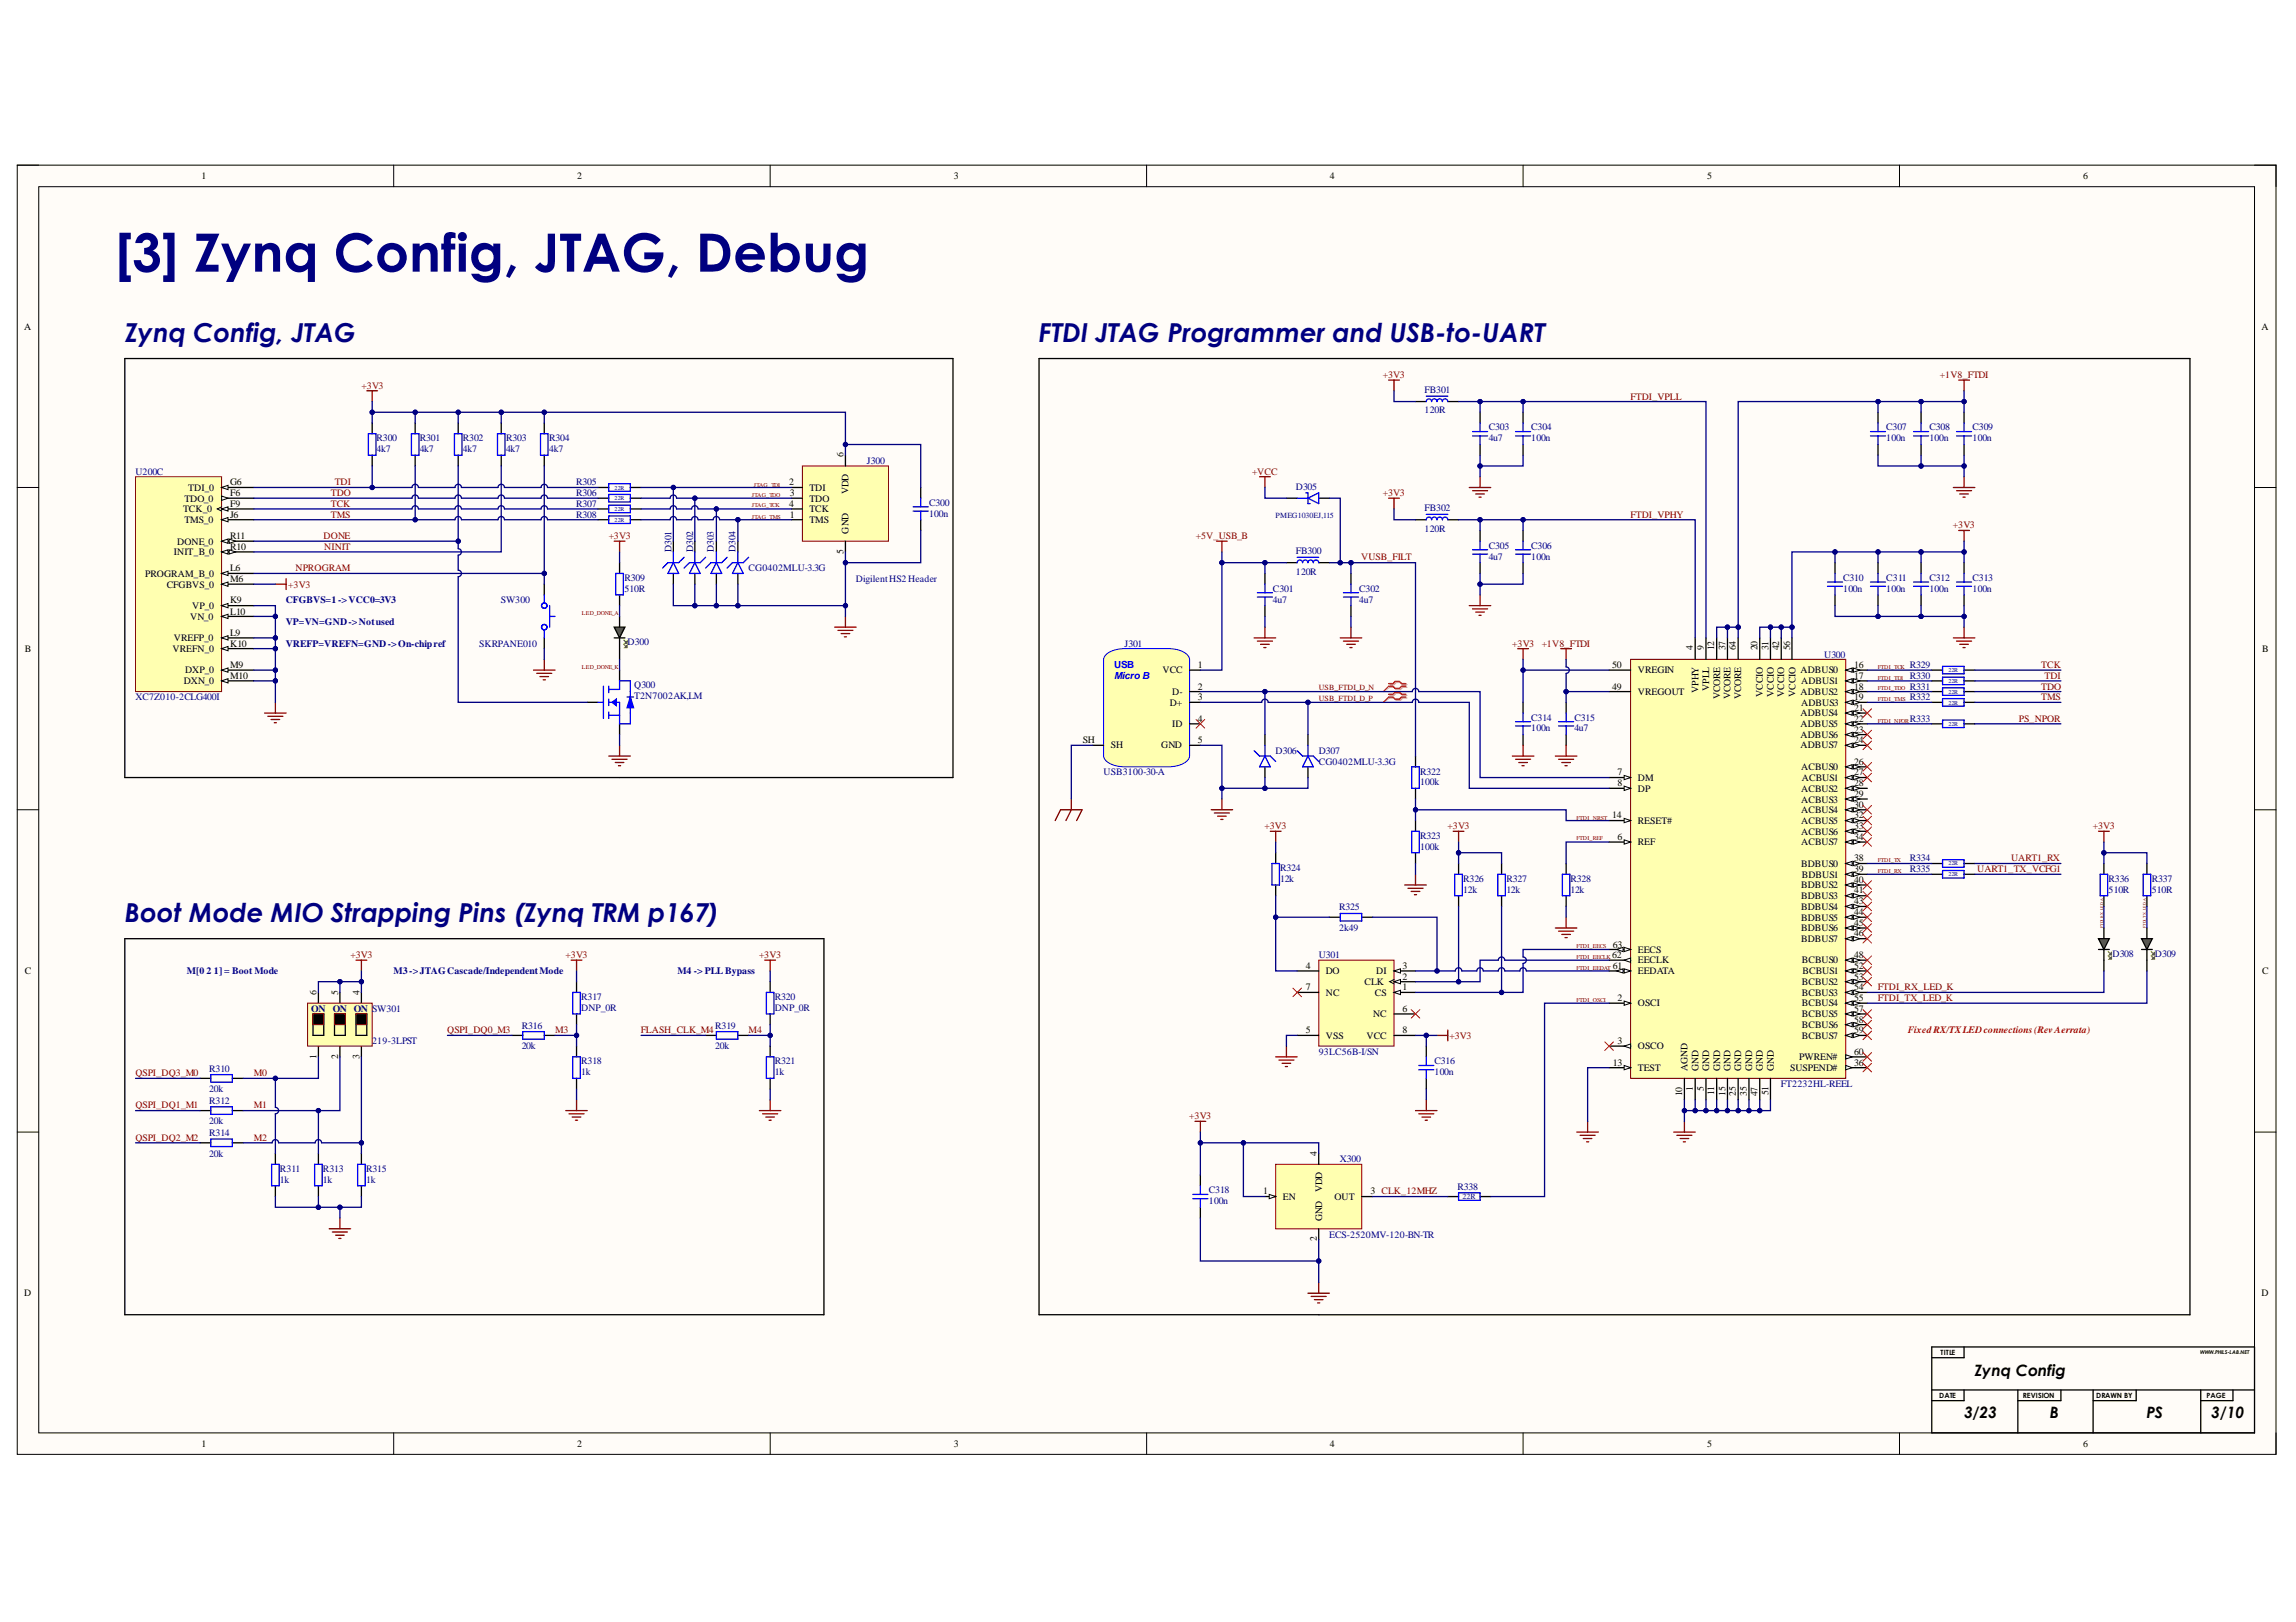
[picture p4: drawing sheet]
<svg xmlns="http://www.w3.org/2000/svg" width="297mm" height="210mm" viewBox="0 0 297 210" stroke-linecap="round" stroke-linejoin="round" font-family="sans-serif">
<defs><g id="words">
<text font-size="6.8" fill="#000080" x="14.9" y="35.2">[3] Zynq Config, JTAG, Debug</text>
<g font-size="3.4" fill="#000080">
<text x="16.2" y="44.3">Zynq Config, JTAG</text>
<text x="134.4" y="44.3">FTDI JTAG Programmer and USB-to-UART</text>
<text x="16.2" y="119.3">Boot Mode MIO Strapping Pins (Zynq TRM p167)</text>
</g>
<g font-size="2">
<text x="255.4" y="178.1">Zynq Config</text>
<text x="254.1" y="183.6">3/23</text>
<text x="265.2" y="183.6">B</text>
<text x="277.7" y="183.6">PS</text>
<text x="286.1" y="183.6">3/10</text>
</g>
<g font-size="1.3">
<text x="26.1" y="23.2">1</text>
<text x="74.7" y="23.2">2</text>
<text x="123.4" y="23.2">3</text>
<text x="172" y="23.2">4</text>
<text x="220.9" y="23.2">5</text>
<text x="269.5" y="23.2">6</text>
<text x="3.1" y="42.7">A</text>
<text x="292.6" y="42.7">A</text>
<text x="109.1" y="59.2" transform="rotate(-90 109.1 59.2)">6</text>
<text x="23.9" y="64.9">TDO_0</text>
<text x="24.4" y="63.6">TDI_0</text>
<text x="29.8" y="65.6">F9</text>
<text x="29.8" y="64.2">F6</text>
<text x="29.8" y="62.8">G6</text>
<text x="102.1" y="62.8">2</text>
<text x="102.1" y="65.6">4</text>
<text x="102.2" y="64.2">3</text>
<text x="104.7" y="63.6">TDI</text>
<text x="104.7" y="64.9">TDO</text>
<text x="109.8" y="64" transform="rotate(-90 109.8 64)">VDD</text>
<text x="22.5" y="71.8">INIT_B_0</text>
<text x="22.9" y="70.5">DONE_0</text>
<text x="23.7" y="66.3">TCK_0</text>
<text x="23.9" y="67.7">TMS_0</text>
<text x="29.8" y="71.2">R10</text>
<text x="29.8" y="69.8">R11</text>
<text x="29.8" y="67">J6</text>
<text x="102.2" y="67">1</text>
<text x="104.7" y="67.7">TMS</text>
<text x="104.7" y="66.3">TCK</text>
<text x="109.1" y="71.7" transform="rotate(-90 109.1 71.7)">5</text>
<text x="109.8" y="69" transform="rotate(-90 109.8 69)">GND</text>
<text x="18.8" y="74.6">PROGRAM_B_0</text>
<text x="21.6" y="76.1">CFGBVS_0</text>
<text x="29.8" y="75.3">M6</text>
<text x="29.8" y="73.9">L6</text>
<text x="22.5" y="83">VREFP_0</text>
<text x="24.6" y="80.2">VN_0</text>
<text x="24.9" y="78.8">VP_0</text>
<text x="29.8" y="83.7">K10</text>
<text x="29.8" y="82.3">L9</text>
<text x="29.8" y="79.5">L10</text>
<text x="29.8" y="78.1">K9</text>
<text x="3.2" y="84.3">B</text>
<text x="22.3" y="84.3">VREFN_0</text>
<text x="23.8" y="88.6">DXN_0</text>
<text x="23.9" y="87.1">DXP_0</text>
<text x="29.8" y="87.8">M10</text>
<text x="29.8" y="86.5">M9</text>
<text x="150.4" y="87.1">VCC</text>
<text x="151.7" y="89.9">D-</text>
<text x="155" y="86.5">1</text>
<text x="155" y="89.2">2</text>
<text x="208.6" y="89.2">49</text>
<text x="208.6" y="86.5">50</text>
<text x="211.9" y="89.9">VREGOUT</text>
<text x="211.9" y="87.1">VREGIN</text>
<text x="219" y="84.2" transform="rotate(-90 219 84.2)">4</text>
<text x="219.8" y="89.7" transform="rotate(-90 219.8 89.7)">VPHY</text>
<text x="220.4" y="84.2" transform="rotate(-90 220.4 84.2)">9</text>
<text x="221.1" y="89.4" transform="rotate(-90 221.1 89.4)">VPLL</text>
<text x="221.8" y="84.2" transform="rotate(-90 221.8 84.2)">12</text>
<text x="223.2" y="84.2" transform="rotate(-90 223.2 84.2)">37</text>
<text x="224.6" y="84.2" transform="rotate(-90 224.6 84.2)">64</text>
<text x="227.4" y="84.2" transform="rotate(-90 227.4 84.2)">20</text>
<text x="228.8" y="84.2" transform="rotate(-90 228.8 84.2)">31</text>
<text x="230.2" y="84.2" transform="rotate(-90 230.2 84.2)">42</text>
<text x="231.6" y="84.2" transform="rotate(-90 231.6 84.2)">56</text>
<text x="232.9" y="87.1">ADBUS0</text>
<text x="232.9" y="89.9">ADBUS2</text>
<text x="233" y="88.6">ADBUS1</text>
<text x="239.9" y="86.5">16</text>
<text x="239.9" y="87.8">17</text>
<text x="239.9" y="89.2">18</text>
<text x="292.7" y="84.3">B</text>
<text x="151.3" y="91.4">D+</text>
<text x="151.7" y="94.1">ID</text>
<text x="155" y="90.6">3</text>
<text x="155" y="93.4">4</text>
<text x="222.5" y="90.5" transform="rotate(-90 222.5 90.5)">VCORE</text>
<text x="223.9" y="90.5" transform="rotate(-90 223.9 90.5)">VCORE</text>
<text x="225.3" y="90.5" transform="rotate(-90 225.3 90.5)">VCORE</text>
<text x="228" y="90.2" transform="rotate(-90 228 90.2)">VCCIO</text>
<text x="229.5" y="90.2" transform="rotate(-90 229.5 90.2)">VCCIO</text>
<text x="230.8" y="90.2" transform="rotate(-90 230.8 90.2)">VCCIO</text>
<text x="232.3" y="90.2" transform="rotate(-90 232.3 90.2)">VCCIO</text>
<text x="232.9" y="92.7">ADBUS4</text>
<text x="232.9" y="94.1">ADBUS5</text>
<text x="232.9" y="95.5">ADBUS6</text>
<text x="233" y="91.4">ADBUS3</text>
<text x="239.9" y="90.6">19</text>
<text x="239.9" y="92">21</text>
<text x="239.9" y="93.4">22</text>
<text x="239.9" y="94.8">23</text>
<text x="140.1" y="96.2">SH</text>
<text x="143.7" y="96.9">SH</text>
<text x="150.2" y="96.9">GND</text>
<text x="155" y="96.2">5</text>
<text x="209.3" y="100.3">7</text>
<text x="209.3" y="101.8">8</text>
<text x="211.9" y="101.1">DM</text>
<text x="232.9" y="96.9">ADBUS7</text>
<text x="233" y="99.6">ACBUS0</text>
<text x="233.1" y="101.1">ACBUS1</text>
<text x="239.9" y="96.2">24</text>
<text x="239.9" y="99">26</text>
<text x="239.9" y="100.3">27</text>
<text x="239.9" y="101.8">28</text>
<text x="208.6" y="105.9">14</text>
<text x="211.9" y="102.4">DP</text>
<text x="211.9" y="106.7">RESET#</text>
<text x="233" y="102.4">ACBUS2</text>
<text x="233" y="103.9">ACBUS3</text>
<text x="233" y="105.2">ACBUS4</text>
<text x="233" y="106.7">ACBUS5</text>
<text x="239.9" y="103.1">29</text>
<text x="239.9" y="104.5">30</text>
<text x="239.9" y="105.9">32</text>
<text x="239.9" y="107.3">33</text>
<text x="209.3" y="108.7">6</text>
<text x="211.9" y="109.4">REF</text>
<text x="233" y="108">ACBUS6</text>
<text x="233" y="109.4">ACBUS7</text>
<text x="233" y="112.1">BDBUS0</text>
<text x="233.1" y="113.6">BDBUS1</text>
<text x="239.9" y="108.7">34</text>
<text x="239.9" y="111.5">38</text>
<text x="239.9" y="112.9">39</text>
<text x="233" y="114.9">BDBUS2</text>
<text x="233" y="116.4">BDBUS3</text>
<text x="233" y="117.7">BDBUS4</text>
<text x="233" y="119.2">BDBUS5</text>
<text x="239.9" y="114.3">40</text>
<text x="239.9" y="115.6">41</text>
<text x="239.9" y="117.1">43</text>
<text x="239.9" y="118.4">44</text>
<text x="239.9" y="119.8">45</text>
<text x="168.9" y="125.4">4</text>
<text x="181.4" y="125.4">3</text>
<text x="208.6" y="124">62</text>
<text x="208.7" y="125.4">61</text>
<text x="208.7" y="122.6">63</text>
<text x="211.9" y="124.7">EECLK</text>
<text x="211.9" y="123.3">EECS</text>
<text x="233" y="120.5">BDBUS6</text>
<text x="233" y="121.9">BDBUS7</text>
<text x="233.1" y="124.7">BCBUS0</text>
<text x="239.9" y="121.2">46</text>
<text x="239.9" y="124">48</text>
<text x="239.9" y="125.4">52</text>
<text x="3.2" y="126.1">C</text>
<text x="40.9" y="128.7" transform="rotate(-90 40.9 128.7)">6</text>
<text x="43.7" y="128.7" transform="rotate(-90 43.7 128.7)">5</text>
<text x="46.5" y="128.7" transform="rotate(-90 46.5 128.7)">4</text>
<text x="168.9" y="128.1">7</text>
<text x="171.5" y="126.1">DO</text>
<text x="171.5" y="128.9">NC</text>
<text x="176.5" y="127.4">CLK</text>
<text x="177.6" y="131.7">NC</text>
<text x="177.9" y="128.9">CS</text>
<text x="178.1" y="126.1">DI</text>
<text x="181.4" y="128.1">1</text>
<text x="181.4" y="126.8">2</text>
<text x="181.4" y="130.9">6</text>
<text x="209.3" y="129.6">2</text>
<text x="211.9" y="130.2">OSCI</text>
<text x="211.9" y="126.1">EEDATA</text>
<text x="233.1" y="127.4">BCBUS2</text>
<text x="233.1" y="128.9">BCBUS3</text>
<text x="233.1" y="130.2">BCBUS4</text>
<text x="233.1" y="131.7">BCBUS5</text>
<text x="233.2" y="126.1">BCBUS1</text>
<text x="239.9" y="126.8">53</text>
<text x="239.9" y="128.1">54</text>
<text x="239.9" y="129.6">55</text>
<text x="239.9" y="130.9">57</text>
<text x="292.7" y="126.1">C</text>
<text x="40.9" y="137" transform="rotate(-90 40.9 137)">1</text>
<text x="43.7" y="137.1" transform="rotate(-90 43.7 137.1)">2</text>
<text x="46.5" y="137" transform="rotate(-90 46.5 137)">3</text>
<text x="168.9" y="133.7">5</text>
<text x="171.5" y="134.5">VSS</text>
<text x="176.8" y="134.5">VCC</text>
<text x="181.4" y="133.7">8</text>
<text x="208.7" y="137.9">13</text>
<text x="209.3" y="135.1">3</text>
<text x="211.9" y="135.8">OSCO</text>
<text x="232.8" y="137.2">PWREN#</text>
<text x="233.1" y="133">BCBUS6</text>
<text x="233.1" y="134.5">BCBUS7</text>
<text x="239.9" y="137.9">36</text>
<text x="239.9" y="132.3">58</text>
<text x="239.9" y="133.7">59</text>
<text x="239.9" y="136.5">60</text>
<text x="211.9" y="138.6">TEST</text>
<text x="217.6" y="141.9" transform="rotate(-90 217.6 141.9)">10</text>
<text x="218.3" y="138.6" transform="rotate(-90 218.3 138.6)">AGND</text>
<text x="219" y="141.1" transform="rotate(-90 219 141.1)">1</text>
<text x="219.8" y="138.6" transform="rotate(-90 219.8 138.6)">GND</text>
<text x="220.4" y="141.2" transform="rotate(-90 220.4 141.2)">5</text>
<text x="221.1" y="138.6" transform="rotate(-90 221.1 138.6)">GND</text>
<text x="221.8" y="141.7" transform="rotate(-90 221.8 141.7)">11</text>
<text x="222.5" y="138.6" transform="rotate(-90 222.5 138.6)">GND</text>
<text x="223.2" y="141.8" transform="rotate(-90 223.2 141.8)">15</text>
<text x="223.9" y="138.6" transform="rotate(-90 223.9 138.6)">GND</text>
<text x="224.6" y="141.8" transform="rotate(-90 224.6 141.8)">25</text>
<text x="225.3" y="138.6" transform="rotate(-90 225.3 138.6)">GND</text>
<text x="226" y="141.8" transform="rotate(-90 226 141.8)">35</text>
<text x="226.7" y="138.6" transform="rotate(-90 226.7 138.6)">GND</text>
<text x="227.4" y="141.9" transform="rotate(-90 227.4 141.9)">47</text>
<text x="228" y="138.6" transform="rotate(-90 228 138.6)">GND</text>
<text x="228.8" y="141.7" transform="rotate(-90 228.8 141.7)">51</text>
<text x="229.5" y="138.6" transform="rotate(-90 229.5 138.6)">GND</text>
<text x="231.6" y="138.6">SUSPEND#</text>
<text x="170.4" y="149.6" transform="rotate(-90 170.4 149.6)">4</text>
<text x="163.4" y="154.6">1</text>
<text x="166" y="155.2">EN</text>
<text x="171" y="154.3" transform="rotate(-90 171 154.3)">VDD</text>
<text x="172.6" y="155.2">OUT</text>
<text x="177.3" y="154.6">3 CLK_12MHZ</text>
<text x="170.4" y="160.7" transform="rotate(-90 170.4 160.7)">2</text>
<text x="171" y="158" transform="rotate(-90 171 158)">GND</text>
<text x="3.1" y="167.8">D</text>
<text x="292.6" y="167.8">D</text>
<text x="26.1" y="187.3">1</text>
<text x="74.7" y="187.3">2</text>
<text x="123.4" y="187.3">3</text>
<text x="172" y="187.3">4</text>
<text x="220.9" y="187.3">5</text>
<text x="269.5" y="187.3">6</text>
</g>
<g font-size="1.3" fill="#800000">
<text x="46.8" y="50.3">+3V3</text>
<text x="178.9" y="48.9">+3V3</text>
<text x="211" y="51.7">FTDI_VPLL</text>
<text x="251" y="48.9">+1V8_FTDI</text>
<text x="42.8" y="64.2">TDO</text>
<text x="42.8" y="65.6">TCK</text>
<text x="43.3" y="62.8">TDI</text>
<text x="162" y="61.4">+VCC</text>
<text x="178.9" y="64.2">+3V3</text>
<text x="41.9" y="69.8">DONE</text>
<text x="42" y="71.2">NINIT</text>
<text x="42.8" y="67">TMS</text>
<text x="78.7" y="69.8">+3V3</text>
<text x="154.7" y="69.8">+5V_USB_B</text>
<text x="211" y="67">FTDI_VPHY</text>
<text x="252.7" y="68.4">+3V3</text>
<text x="37.3" y="76.1">+3V3</text>
<text x="38.2" y="73.9">NPROGRAM</text>
<text x="176.1" y="72.5">VUSB_FILT</text>
<text x="195.6" y="83.7">+3V3</text>
<text x="199.5" y="83.7">+1V8_FTDI</text>
<text x="264.1" y="89.2">TDO</text>
<text x="264.1" y="86.5">TCK</text>
<text x="264.5" y="87.8">TDI</text>
<text x="261.2" y="93.4">PS_NPOR</text>
<text x="264.1" y="90.6">TMS</text>
<text x="163.6" y="107.3">+3V3</text>
<text x="187.3" y="107.3">+3V3</text>
<text x="270.8" y="107.3">+3V3</text>
<text x="255.8" y="112.9">UART1_TX_VCFG1</text>
<text x="260.2" y="111.5">UART1_RX</text>
<text x="45.3" y="124">+3V3</text>
<text x="73.2" y="124">+3V3</text>
<text x="98.2" y="124">+3V3</text>
<text x="242.9" y="128.1">FTDI_RX_LED_K</text>
<text x="242.9" y="129.6">FTDI_TX_LED_K</text>
<text x="57.9" y="133.7">QSPI_DQ0_M3</text>
<text x="71.8" y="133.7">M3</text>
<text x="82.9" y="133.7">FLASH_CLK_M4</text>
<text x="96.9" y="133.7">M4</text>
<text x="187.5" y="134.5">+3V3</text>
<text x="17.5" y="143.4">QSPI_DQ1_M1</text>
<text x="17.5" y="139.3">QSPI_DQ3_M0</text>
<text x="32.8" y="139.3">M0</text>
<text x="32.8" y="143.4">M1</text>
<text x="17.5" y="147.6">QSPI_DQ2_M2</text>
<text x="32.8" y="147.6">M2</text>
<text x="153.9" y="144.9">+3V3</text>
</g>
<g font-size="1.3" fill="#000080">
<text x="184.3" y="50.9">FB301</text>
<text x="184.3" y="53.5">120R</text>
<text x="48.7" y="57.1">R300</text>
<text x="48.7" y="58.5">4k7</text>
<text x="54.3" y="57.1">R301</text>
<text x="54.3" y="58.5">4k7</text>
<text x="59.9" y="57.1">R302</text>
<text x="59.9" y="58.5">4k7</text>
<text x="65.5" y="57.1">R303</text>
<text x="65.5" y="58.5">4k7</text>
<text x="71.1" y="57.1">R304</text>
<text x="71.1" y="58.5">4k7</text>
<text x="192.6" y="55.7">C303</text>
<text x="192.6" y="57.1">4u7</text>
<text x="198.1" y="55.7">C304</text>
<text x="198.1" y="57.1">100n</text>
<text x="244" y="55.7">C307</text>
<text x="244" y="57.1">100n</text>
<text x="249.6" y="55.7">C308</text>
<text x="249.6" y="57.1">100n</text>
<text x="255.2" y="55.7">C309</text>
<text x="255.2" y="57.1">100n</text>
<text x="17.5" y="61.4">U200C</text>
<text x="74.5" y="62.8">R305</text>
<text x="74.5" y="64.2">R306</text>
<text x="74.5" y="65.6">R307</text>
<text x="112.2" y="60">J300</text>
<text x="120.2" y="65.5">C300</text>
<text x="167.6" y="63.4">D305</text>
<text x="74.5" y="67">R308</text>
<text x="86.9" y="71.4" transform="rotate(-90 86.9 71.4)">D301</text>
<text x="89.7" y="71.4" transform="rotate(-90 89.7 71.4)">D302</text>
<text x="92.4" y="71.4" transform="rotate(-90 92.4 71.4)">D303</text>
<text x="95.2" y="71.4" transform="rotate(-90 95.2 71.4)">D304</text>
<text x="120.2" y="66.9">100n</text>
<text x="167.6" y="71.8">FB300</text>
<text x="184.3" y="66.2">FB302</text>
<text x="184.3" y="68.8">120R</text>
<text x="192.6" y="71">C305</text>
<text x="198.1" y="71">C306</text>
<text x="80.8" y="75.2">R309</text>
<text x="80.8" y="76.6">510R</text>
<text x="96.9" y="73.9">CG0402MLU-3.3G</text>
<text x="110.7" y="75.3">DigilentHS2Header</text>
<text x="164.7" y="76.6">C301</text>
<text x="167.6" y="74.4">120R</text>
<text x="175.9" y="76.6">C302</text>
<text x="192.6" y="72.4">4u7</text>
<text x="198.1" y="72.4">100n</text>
<text x="238.4" y="75.2">C310</text>
<text x="238.4" y="76.6">100n</text>
<text x="244" y="75.2">C311</text>
<text x="244" y="76.6">100n</text>
<text x="249.6" y="75.2">C312</text>
<text x="249.6" y="76.6">100n</text>
<text x="255.2" y="75.2">C313</text>
<text x="255.2" y="76.6">100n</text>
<text x="37" y="78.1">CFGBVS=1-&gt;VCC0=3V3</text>
<text x="37" y="83.7">VREFP=VREFN=GND-&gt;On-chipref</text>
<text x="37" y="80.9">VP=VN=GND-&gt;Notused</text>
<text x="62" y="83.7">SKRPANE010</text>
<text x="64.8" y="78.1">SW300</text>
<text x="81.2" y="83.5">D300</text>
<text x="145.5" y="83.7">J301</text>
<text x="164.7" y="78">4u7</text>
<text x="175.9" y="78">4u7</text>
<text x="82" y="89.1">Q300</text>
<text x="236" y="85.1">U300</text>
<text x="247.1" y="89.2">R331</text>
<text x="247.1" y="86.5">R329</text>
<text x="247.1" y="87.8">R330</text>
<text x="17.5" y="90.6">XC7Z010-2CLG400I</text>
<text x="82" y="90.5">T2N7002AK,LM</text>
<text x="198.1" y="93.3">C314</text>
<text x="198.1" y="94.7">100n</text>
<text x="203.7" y="93.3">C315</text>
<text x="203.7" y="94.7">4u7</text>
<text x="247.1" y="90.6">R332</text>
<text x="247.1" y="93.4">R333</text>
<text x="142.8" y="100.3">USB3100-30-A</text>
<text x="165" y="97.6">D306</text>
<text x="170.6" y="97.6">D307</text>
<text x="170.6" y="99">CG0402MLU-3.3G</text>
<text x="183.7" y="100.2">R322</text>
<text x="183.7" y="101.6">100k</text>
<text x="165.6" y="112.7">R324</text>
<text x="183.7" y="108.6">R323</text>
<text x="183.7" y="110">100k</text>
<text x="247.1" y="111.5">R334</text>
<text x="247.1" y="112.9">R335</text>
<text x="165.6" y="114.1">12k</text>
<text x="173.2" y="117.8">R325</text>
<text x="189.3" y="114.1">R326</text>
<text x="189.3" y="115.5">12k</text>
<text x="194.9" y="114.1">R327</text>
<text x="194.9" y="115.5">12k</text>
<text x="203.2" y="114.1">R328</text>
<text x="203.2" y="115.5">12k</text>
<text x="272.8" y="114.1">R336</text>
<text x="272.8" y="115.5">510R</text>
<text x="278.4" y="114.1">R337</text>
<text x="278.4" y="115.5">510R</text>
<text x="170.6" y="124">U301</text>
<text x="173.2" y="120.4">2k49</text>
<text x="273.3" y="123.8">D308</text>
<text x="278.8" y="123.8">D309</text>
<text x="24.2" y="126.1">M[0</text>
<text x="26.7" y="126.1">2</text>
<text x="27.7" y="126.1">1] = Boot Mode</text>
<text x="40.3" y="130.9">ON</text>
<text x="43.1" y="130.9">ON ON SW301</text>
<text x="50.9" y="126.1">M3-&gt;JTAGCascade/IndependentMode</text>
<text x="75.2" y="129.4">R317</text>
<text x="75.2" y="130.8">DNP_0R</text>
<text x="87.6" y="126.1">M4 -&gt; PLLBypass</text>
<text x="100.2" y="129.4">R320</text>
<text x="100.2" y="130.8">DNP_0R</text>
<text x="48.1" y="135.1">219-3LPST</text>
<text x="67.5" y="133.1">R316</text>
<text x="67.5" y="135.7">20k</text>
<text x="75.2" y="137.8">R318</text>
<text x="92.5" y="133.1">R319</text>
<text x="92.5" y="135.7">20k</text>
<text x="100.2" y="137.8">R321</text>
<text x="170.6" y="136.5">93LC56B-I/SN</text>
<text x="185.6" y="137.8">C316</text>
<text x="27.1" y="142.8">R312</text>
<text x="27.1" y="138.7">R310</text>
<text x="27.1" y="141.3">20k</text>
<text x="75.2" y="139.1">1k</text>
<text x="100.2" y="139.1">1k</text>
<text x="185.6" y="139.1">100n</text>
<text x="230.4" y="140.7">FT2232HL-REEL</text>
<text x="27.1" y="147">R314</text>
<text x="27.1" y="149.7">20k</text>
<text x="27.1" y="145.4">20k</text>
<text x="36.2" y="151.7">R311</text>
<text x="36.2" y="153.1">1k</text>
<text x="41.8" y="151.7">R313</text>
<text x="41.8" y="153.1">1k</text>
<text x="47.4" y="151.7">R315</text>
<text x="47.4" y="153.1">1k</text>
<text x="156.4" y="154.4">C318</text>
<text x="156.4" y="155.8">100n</text>
<text x="173.3" y="150.4">X300</text>
<text x="188.5" y="154">R338</text>
<text x="172" y="160.2">ECS-2520MV-120-BN-TR</text>
</g>
<g font-size="1.3" fill="#00f">
<text x="144.1" y="86.5">USB</text>
<text x="144.1" y="87.9">Micro B</text>
</g>
<text font-size="1.3" fill="#f00" x="246.8" y="133.7">FixedRX/TXLEDconnections(RevAerrata)</text>
<g font-size="1" fill="#000080">
<text x="165" y="67">PMEG1030EJ,115</text>
<text x="189.2" y="155.2">22R</text>
</g>
<g font-size="1" fill="#800000">
<text x="170.6" y="89.3">USB_FTDI_D_N</text>
<text x="170.6" y="90.7">USB_FTDI_D_P</text>
</g>
<g font-size=".9">
<text x="251.1" y="175.4">TITLE</text>
<text x="250.9" y="180.9">DATE</text>
<text x="261.7" y="180.9">REVISION</text>
<text x="271.2" y="180.9">DRAWN BY</text>
<text x="285.5" y="180.9">PAGE</text>
</g>
<g font-size=".8" fill="#000080">
<text x="79.5" y="63.4">22R</text>
<text x="79.5" y="64.7">22R</text>
<text x="79.5" y="66.1">22R</text>
<text x="79.5" y="67.5">22R</text>
<text x="252.1" y="89.8">22R</text>
<text x="252.1" y="87">22R</text>
<text x="252.1" y="88.4">22R</text>
<text x="252.1" y="91.2">22R</text>
<text x="252.1" y="93.9">22R</text>
<text x="252.1" y="112">22R</text>
<text x="252.1" y="113.4">22R</text>
</g>
<g font-size=".8" fill="#800000">
<text x="97.3" y="64.3">JTAG_TDO</text>
<text x="97.3" y="65.7">JTAG_TCK</text>
<text x="97.5" y="63">JTAG_TDI</text>
<text x="97.3" y="67.1">JTAG_TMS</text>
<text x="75.3" y="79.6">LED_DONE_A</text>
<text x="75.3" y="86.5">LED_DONE_K</text>
<text x="242.9" y="86.5">FTDI_TCK</text>
<text x="242.9" y="88">FTDI_TDI</text>
<text x="242.9" y="89.3">FTDI_TDO</text>
<text x="242.9" y="90.8">FTDI_TMS</text>
<text x="242.9" y="93.6">FTDI_NPOR</text>
<text x="203.9" y="106.1">FTDI_NRST</text>
<text x="203.9" y="108.8">FTDI_REF</text>
<text x="242.9" y="111.6">FTDI_TX</text>
<text x="242.9" y="113">FTDI_RX</text>
<text x="203.9" y="122.7">FTDI_EECS</text>
<text x="203.9" y="124.1">FTDI_EECLK</text>
<text x="203.9" y="125.5">FTDI_EEDAT</text>
<text x="203.9" y="129.6">FTDI_OSCI</text>
</g>
<text font-size=".7" x="284.6" y="175.3">WWW.PHILS-LAB.NET</text>
<g font-size=".5" fill="#800000">
<text x="272.1" y="120.1" transform="rotate(-90 272.1 120.1)">FTDI_RX_LED_A</text>
<text x="277.6" y="120.1" transform="rotate(-90 277.6 120.1)">FTDI_TX_LED_A</text>
</g>
</g></defs>
<path d="M2.2 21.4h292.3v166.8h-292.3z" fill-rule="evenodd" fill="#fffcf8"/>
<path d="M2.2 21.4h292.3v166.8h-292.3z" fill="none" stroke="#000" stroke-width=".13"/>
<path d="M5 24.2h286.7v161.2h-286.7z" fill-rule="evenodd" fill="#fffcf8"/>
<g fill="none" stroke="#000" stroke-width=".13">
<path d="M2.2 21.4h2.8M5 24.2h286.7v161.2h-286.7zM50.9 21.4v2.8M99.6 21.4v2.8M148.3 21.4v2.8M197 21.4v2.8M245.7 21.4v2.8M291.7 21.4h2.8v2.8M2.2 63.1h2.8M291.7 63.1h2.8M2.2 104.8h2.8M291.7 104.8h2.8"/>
<path d="M2.2 146.5h2.8M291.7 146.5h2.8M50.9 185.4v2.8M99.6 185.4v2.8M148.3 185.4v2.8M197 185.4v2.8M245.7 185.4v2.8M294.5 185.4v2.8"/>
</g>
<g fill="none" stroke="#000" stroke-width=".17">
<path d="M41.2 128.4v1.4M41.2 135.4v1.4M44 128.4v1.4M44 135.4v1.4M46.8 128.4v1.4M46.8 135.4v1.4M66.2 134h1.4M70.4 134h1.4M74.6 135.4v1.4M74.6 139.6v1.3M91.3 134h1.4M95.5 134h1.4"/>
<path d="M99.6 135.4v1.4M99.6 139.6v1.3M25.9 147.9h1.4M30.1 147.9h1.4"/>
</g>
<path d="M67.6 133.5h2.8v1h-2.8zM74.1 136.8h1v2.8h-1zM92.7 133.5h2.8v1h-2.8zM99.2 136.8h.9v2.8h-.9zM27.3 147.4h2.8v1h-2.8z" fill="none" stroke="#00f" stroke-width=".17"/>
<g fill="none" stroke="#800000" stroke-width=".17">
<path d="M73.9 124.3h1.4M74.6 124.3v1.3M98.9 124.3h1.4M99.6 124.3v1.3M42.6 159h2.8M43 159.4h1.9M43.4 159.9h1.1M44 157.6v1.4M73.2 143.7h2.8M73.6 144.1h2M74 144.6h1.1M74.4 145h.3"/>
<path d="M74.6 142.3v1.4M98.2 143.7h2.8M98.7 144.1h1.9M99.1 144.6h1.1M99.5 145h.3M99.6 142.3v1.4M43.8 160.3h.3"/>
</g>
<path d="M39.8 129.8h8.4v5.6h-8.4z" fill-rule="evenodd" fill="#ffffb0"/>
<path d="M39.8 129.8h8.4v5.6h-8.4zM40.5 131.2h1.4v1.4h-1.4zM43.3 131.2h1.4v1.4h-1.4zM46.1 131.2h1.4v1.4h-1.4z" fill="none" stroke="#800000" stroke-width=".13"/>
<g fill="none" stroke="#000" stroke-width=".17">
<path d="M48.2 54.7v1.4M48.2 58.9v1.4M53.7 54.7v1.4M53.7 58.9v1.4M59.3 54.7v1.4M59.3 58.9v1.4M64.8 54.7v1.4M64.8 58.9v1.4M70.4 54.7v1.4M70.4 58.9v1.4M80.2 79.8v1.4M79.5 82.5h1.3"/>
<path d="M80.2 82.5v1.4M16.1 121.5h90.5v48.6h-90.5zM25.9 139.6h1.4M30.1 139.6h1.4M40.5 131.2h1.4v2.8h-1.4zM43.3 131.2h1.4v2.8h-1.4zM46.1 131.2h1.4v2.8h-1.4zM25.9 143.7h1.4M30.1 143.7h1.4M35.6 149.3v1.4M35.6 153.5v1.3M41.2 149.3v1.4"/>
<path d="M41.2 153.5v1.3M46.8 149.3v1.4M46.8 153.5v1.3"/>
</g>
<g fill="#000">
<path d="M40.5 131.2h1.4v1.4h-1.4z" fill-rule="evenodd"/>
<path d="M43.3 131.2h1.4v1.4h-1.4z" fill-rule="evenodd"/>
<path d="M46.1 131.2h1.4v1.4h-1.4z" fill-rule="evenodd"/>
</g>
<path d="M47.7 56.1h.9v2.8h-.9zM53.2 56.1h1v2.8h-1zM58.8 56.1h1v2.8h-1zM64.4 56.1h.9v2.8h-.9zM69.9 56.1h1v2.8h-1zM27.3 139.1h2.8v.9h-2.8zM27.3 143.2h2.8v1h-2.8zM35.1 150.7h1v2.8h-1zM40.7 150.7h1v2.8h-1zM46.3 150.7h.9v2.8h-.9z" fill="none" stroke="#00f" stroke-width=".17"/>
<g fill="none" stroke="#800000" stroke-width=".17">
<path d="M47.5 50.6h1.3M48.2 50.6v1.4M35.6 75.6h1.4M37 74.9v1.4M34.2 92.3h2.8M34.6 92.7h2M35.1 93.1h1.1M35.5 93.5h.3M35.6 90.9v1.4M78.8 97.8h2.7M79.2 98.3h1.9M79.6 98.7h1.1"/>
<path d="M80 99.1h.3M80.2 96.5v1.3M46.1 124.3h1.4M46.8 124.3v1.3"/>
</g>
<path d="M79.5 81.2h1.3l-.6 1.3z" fill-rule="evenodd" fill="#0f0"/>
<path d="M79.5 81.2h1.3l-.6 1.3zM80.2 83.9v1.4" fill="none" stroke="#000" stroke-width=".17"/>
<path d="M80.8 83.2l.3-.2v.2z" fill="#0f0"/>
<path d="M80.7 82.8l.3 .3M80.8 83.2l.3-.2v.2z" fill="none" stroke="#0f0" stroke-width=".17"/>
<path d="M80.8 83.8l.3-.3v.3z" fill="#0f0"/>
<path d="M80.7 83.4l.3 .3M80.8 83.8l.3-.3v.3z" fill="none" stroke="#0f0" stroke-width=".17"/>
<path d="M79.5 70h1.3M80.2 70v1.4" fill="none" stroke="#800000" stroke-width=".17"/>
<path d="M103.8 60.3h11.1v9.7h-11.1z" fill-rule="evenodd" fill="#ffffb0"/>
<path d="M103.8 60.3h11.1v9.7h-11.1z" fill="none" stroke="#800000" stroke-width=".13"/>
<g fill="none" stroke="#000" stroke-width=".17">
<path d="M16.1 46.4h107.2v54.2h-107.2zM109.4 58.9v1.4M77.4 67.3h1.4M77.4 63.1h1.4M77.4 64.5h1.4M77.4 65.9h1.4M81.5 67.3h1.4M81.5 63.1h1.4M81.5 64.5h1.4M81.5 65.9h1.4M102.4 67.3h1.4M102.4 63.1h1.4"/>
<path d="M102.4 64.5h1.4M102.4 65.9h1.4M109.4 70v1.4"/>
</g>
<path d="M109.4 79.8v1.4M108 81.2h2.8M108.4 81.6h1.9M108.8 82h1.1M109.2 82.4h.3" fill="none" stroke="#800000" stroke-width=".17"/>
<path d="M78.8 62.6h2.7v1h-2.7zM78.8 64h2.7v1h-2.7zM78.8 65.4h2.7v.9h-2.7zM78.8 66.8h2.7v.9h-2.7z" fill="none" stroke="#00f" stroke-width=".17"/>
<path d="M17.5 61.7h11.2v27.8h-11.2z" fill-rule="evenodd" fill="#ffffb0"/>
<path d="M17.5 61.7h11.2v27.8h-11.2z" fill="none" stroke="#800000" stroke-width=".13"/>
<path d="M28.7 88.1h4.1" fill="none" stroke="#000" stroke-width=".17"/>
<path d="M28.7 88.1l.8-.3v.6z" fill="#f8fcff"/>
<path d="M28.7 88.1l.8-.3v.6z" fill="none" stroke="#000" stroke-width=".13"/>
<path d="M28.7 86.7h4.1" fill="none" stroke="#000" stroke-width=".17"/>
<path d="M28.7 86.7l.8-.3v.6z" fill="#f8fcff"/>
<path d="M28.7 86.7l.8-.3v.6z" fill="none" stroke="#000" stroke-width=".13"/>
<path d="M28.7 83.9h4.1" fill="none" stroke="#000" stroke-width=".17"/>
<path d="M28.7 83.9l.8-.2v.5z" fill="#f8fcff"/>
<path d="M28.7 83.9l.8-.2v.5z" fill="none" stroke="#000" stroke-width=".13"/>
<path d="M28.7 82.5h4.1" fill="none" stroke="#000" stroke-width=".17"/>
<path d="M28.7 82.5l.8-.2v.5z" fill="#f8fcff"/>
<path d="M28.7 82.5l.8-.2v.5z" fill="none" stroke="#000" stroke-width=".13"/>
<path d="M28.7 79.8h4.1" fill="none" stroke="#000" stroke-width=".17"/>
<path d="M28.7 79.8l.8-.3v.5z" fill="#f8fcff"/>
<path d="M28.7 79.8l.8-.3v.5z" fill="none" stroke="#000" stroke-width=".13"/>
<path d="M28.7 78.4h4.1" fill="none" stroke="#000" stroke-width=".17"/>
<path d="M28.7 78.4l.8-.3v.6z" fill="#f8fcff"/>
<path d="M28.7 78.4l.8-.3v.6z" fill="none" stroke="#000" stroke-width=".13"/>
<path d="M28.7 75.6h4.1" fill="none" stroke="#000" stroke-width=".17"/>
<path d="M28.7 75.6l.8-.3v.6z" fill="#f8fcff"/>
<path d="M28.7 75.6l.8-.3v.6z" fill="none" stroke="#000" stroke-width=".13"/>
<path d="M28.7 74.2h4.1" fill="none" stroke="#000" stroke-width=".17"/>
<path d="M28.7 74.2l.8-.3v.6z" fill="#f8fcff"/>
<path d="M28.7 74.2l.8-.3v.6z" fill="none" stroke="#000" stroke-width=".13"/>
<path d="M28.7 71.4h4.1" fill="none" stroke="#000" stroke-width=".17"/>
<path d="M28.7 71.4l.8-.3v.6z" fill="#f8fcff"/>
<path d="M28.7 71.4l.8-.3v.6z" fill="none" stroke="#000" stroke-width=".13"/>
<path d="M29.6 71.1l.9 .3-.9 .3z" fill="#f8fcff"/>
<path d="M29.6 71.1l.9 .3-.9 .3z" fill="none" stroke="#000" stroke-width=".13"/>
<path d="M28.7 70h4.1" fill="none" stroke="#000" stroke-width=".17"/>
<path d="M28.7 70l.8-.2v.5z" fill="#f8fcff"/>
<path d="M28.7 70l.8-.2v.5z" fill="none" stroke="#000" stroke-width=".13"/>
<path d="M29.6 69.8l.9 .2-.9 .3z" fill="#f8fcff"/>
<path d="M29.6 69.8l.9 .2-.9 .3z" fill="none" stroke="#000" stroke-width=".13"/>
<path d="M28.7 67.3h4.1" fill="none" stroke="#000" stroke-width=".17"/>
<path d="M28.7 67.3l.8-.3v.5z" fill="#f8fcff"/>
<path d="M28.7 67.3l.8-.3v.5z" fill="none" stroke="#000" stroke-width=".13"/>
<path d="M28.7 65.9h4.1" fill="none" stroke="#000" stroke-width=".17"/>
<path d="M28.7 65.9l.8-.3v.5z" fill="#f8fcff"/>
<path d="M28.7 65.9l.8-.3v.5zM28.7 65.6l-.6 .3 .6 .2" fill="none" stroke="#000" stroke-width=".13"/>
<path d="M28.7 64.5h4.1" fill="none" stroke="#000" stroke-width=".17"/>
<path d="M28.7 64.2l.8 .3-.8 .3z" fill="#f8fcff"/>
<path d="M28.7 64.2l.8 .3-.8 .3z" fill="none" stroke="#000" stroke-width=".13"/>
<path d="M28.7 63.1h4.1" fill="none" stroke="#000" stroke-width=".17"/>
<path d="M28.7 63.1l.8-.3v.6z" fill="#f8fcff"/>
<path d="M28.7 63.1l.8-.3v.6z" fill="none" stroke="#000" stroke-width=".13"/>
<g fill="none" stroke="#000" stroke-width=".17">
<path d="M80.2 72.8v1.4M80.2 77v1.4M87.1 70v1.4M87.1 74.2v1.4M89.9 70v1.4M89.9 74.2v1.4M92.7 70v1.4M92.7 74.2v1.4M95.5 70v1.4M95.5 74.2v1.4M76 90.9h1.4M80.2 86.7v1.4"/>
<path d="M80.2 93.7v1.4M74.6 127v1.4M74.6 131.2v1.4M99.6 127v1.4M99.6 131.2v1.4"/>
</g>
<g fill="none" stroke="#00f" stroke-width=".17">
<path d="M79.7 74.2h.9v2.8h-.9zM87.1 72.8l.7 1.4h-1.4zM87.1 71.4v1.4M88.5 72.1l-.7 .7h-1.4l-.7 .7M89.9 72.8l.7 1.4h-1.4zM89.9 71.4v1.4M91.3 72.1l-.7 .7h-1.4l-.7 .7M92.7 72.8l.7 1.4h-1.4zM92.7 71.4v1.4M94.1 72.1l-.7 .7h-1.4l-.7 .7M95.5 72.8l.7 1.4h-1.4zM95.5 71.4v1.4"/>
<path d="M96.9 72.1l-.7 .7h-1.4l-.7 .7M77.4 90.9h.7M78.1 88.8v4.2M78.8 89.2h1.4v-1.1h1.3v1.4M78.8 90.9h1.4M78.8 88.8v.8M78.8 90.5v.8M78.8 92.1v.9M81.5 92.3v1.4h-1.3v-1.1h-1.4M74.1 128.4h1v2.8h-1zM99.2 128.4h.9v2.8h-.9z"/>
</g>
<path d="M81.5 90.2l.5 1.4h-.9z" fill-rule="evenodd" fill="#00f"/>
<path d="M81.5 90.2l.5 1.4h-.9zM81.5 89.5v.7M81.5 91.6v.7" fill="none" stroke="#00f" stroke-width=".17"/>
<path d="M79.2 90.9l.5-.4v.8z" fill="#00f"/>
<path d="M79.2 90.9l.5-.4v.8zM80.2 90.9v1.7M81.1 90.2h.9" fill="none" stroke="#00f" stroke-width=".17"/>
<path d="M211 85.3h27.8v54.3h-27.8z" fill-rule="evenodd" fill="#ffffb0"/>
<path d="M211 85.3h27.8v54.3h-27.8z" fill="none" stroke="#800000" stroke-width=".13"/>
<path d="M208.2 129.8h2.8M219.3 139.6v2.7" fill="none" stroke="#000" stroke-width=".17"/>
<path d="M210.1 129.5l.9 .3-.9 .3z" fill="#f8fcff"/>
<path d="M210.1 129.5l.9 .3-.9 .3z" fill="none" stroke="#000" stroke-width=".13"/>
<path d="M208.2 135.4h2.8" fill="none" stroke="#000" stroke-width=".17"/>
<path d="M210.1 135.4l.9-.3v.6z" fill="#f8fcff"/>
<path d="M210.1 135.4l.9-.3v.6z" fill="none" stroke="#000" stroke-width=".13"/>
<path d="M219.3 82.5v2.8M208.2 109h2.8M220.7 139.6v2.7" fill="none" stroke="#000" stroke-width=".17"/>
<path d="M210.1 108.7l.9 .3-.9 .2z" fill="#f8fcff"/>
<path d="M210.1 108.7l.9 .3-.9 .2z" fill="none" stroke="#000" stroke-width=".13"/>
<path d="M208.2 100.6h2.8" fill="none" stroke="#000" stroke-width=".17"/>
<path d="M210.1 100.3l.9 .3-.9 .3z" fill="#f8fcff"/>
<path d="M210.1 100.3l.9 .3-.9 .3z" fill="none" stroke="#000" stroke-width=".13"/>
<path d="M208.2 102h2.8" fill="none" stroke="#000" stroke-width=".17"/>
<path d="M210.1 101.7l.9 .3-.9 .3z" fill="#f8fcff"/>
<path d="M210.1 101.7l.9 .3-.9 .3z" fill="none" stroke="#000" stroke-width=".13"/>
<path d="M220.7 82.5v2.8M222.1 82.5v2.8M208.2 138.2h2.8M217.9 139.6v2.7M222.1 139.6v2.7" fill="none" stroke="#000" stroke-width=".17"/>
<path d="M210.1 137.9l.9 .3-.9 .2z" fill="#f8fcff"/>
<path d="M210.1 137.9l.9 .3-.9 .2z" fill="none" stroke="#000" stroke-width=".13"/>
<path d="M208.2 106.2h2.8" fill="none" stroke="#000" stroke-width=".17"/>
<path d="M210.1 105.9l.9 .3-.9 .3z" fill="#f8fcff"/>
<path d="M210.1 105.9l.9 .3-.9 .3z" fill="none" stroke="#000" stroke-width=".13"/>
<path d="M238.8 86.7h2.8M223.5 139.6v2.7" fill="none" stroke="#000" stroke-width=".17"/>
<path d="M238.8 86.7l.8-.3v.6z" fill="#f8fcff"/>
<path d="M238.8 86.7l.8-.3v.6z" fill="none" stroke="#000" stroke-width=".13"/>
<path d="M239.8 86.4l.8 .3-.8 .3z" fill="#f8fcff"/>
<path d="M239.8 86.4l.8 .3-.8 .3z" fill="none" stroke="#000" stroke-width=".13"/>
<path d="M238.8 88.1h2.8" fill="none" stroke="#000" stroke-width=".17"/>
<path d="M238.8 88.1l.8-.3v.6z" fill="#f8fcff"/>
<path d="M238.8 88.1l.8-.3v.6z" fill="none" stroke="#000" stroke-width=".13"/>
<path d="M239.8 87.8l.8 .3-.8 .3z" fill="#f8fcff"/>
<path d="M239.8 87.8l.8 .3-.8 .3z" fill="none" stroke="#000" stroke-width=".13"/>
<path d="M238.8 89.5h2.8" fill="none" stroke="#000" stroke-width=".17"/>
<path d="M238.8 89.5l.8-.3v.6z" fill="#f8fcff"/>
<path d="M238.8 89.5l.8-.3v.6z" fill="none" stroke="#000" stroke-width=".13"/>
<path d="M239.8 89.2l.8 .3-.8 .3z" fill="#f8fcff"/>
<path d="M239.8 89.2l.8 .3-.8 .3z" fill="none" stroke="#000" stroke-width=".13"/>
<path d="M238.8 90.9h2.8" fill="none" stroke="#000" stroke-width=".17"/>
<path d="M238.8 90.9l.8-.3v.6z" fill="#f8fcff"/>
<path d="M238.8 90.9l.8-.3v.6z" fill="none" stroke="#000" stroke-width=".13"/>
<path d="M239.8 90.6l.8 .3-.8 .3z" fill="#f8fcff"/>
<path d="M239.8 90.6l.8 .3-.8 .3z" fill="none" stroke="#000" stroke-width=".13"/>
<path d="M227.7 82.5v2.8M238.8 92.3h2.8" fill="none" stroke="#000" stroke-width=".17"/>
<path d="M238.8 92.3l.8-.3v.6z" fill="#f8fcff"/>
<path d="M238.8 92.3l.8-.3v.6z" fill="none" stroke="#000" stroke-width=".13"/>
<path d="M239.8 92l.8 .3-.8 .3z" fill="#f8fcff"/>
<path d="M239.8 92l.8 .3-.8 .3z" fill="none" stroke="#000" stroke-width=".13"/>
<path d="M238.8 93.7h2.8" fill="none" stroke="#000" stroke-width=".17"/>
<path d="M238.8 93.7l.8-.3v.5z" fill="#f8fcff"/>
<path d="M238.8 93.7l.8-.3v.5z" fill="none" stroke="#000" stroke-width=".13"/>
<path d="M239.8 93.4l.8 .3-.8 .2z" fill="#f8fcff"/>
<path d="M239.8 93.4l.8 .3-.8 .2z" fill="none" stroke="#000" stroke-width=".13"/>
<path d="M238.8 95.1h2.8" fill="none" stroke="#000" stroke-width=".17"/>
<path d="M238.8 95.1l.8-.3v.5z" fill="#f8fcff"/>
<path d="M238.8 95.1l.8-.3v.5z" fill="none" stroke="#000" stroke-width=".13"/>
<path d="M239.8 94.8l.8 .3-.8 .2z" fill="#f8fcff"/>
<path d="M239.8 94.8l.8 .3-.8 .2z" fill="none" stroke="#000" stroke-width=".13"/>
<path d="M238.8 96.5h2.8" fill="none" stroke="#000" stroke-width=".17"/>
<path d="M238.8 96.5l.8-.3v.5z" fill="#f8fcff"/>
<path d="M238.8 96.5l.8-.3v.5z" fill="none" stroke="#000" stroke-width=".13"/>
<path d="M239.8 96.2l.8 .3-.8 .2z" fill="#f8fcff"/>
<path d="M239.8 96.2l.8 .3-.8 .2z" fill="none" stroke="#000" stroke-width=".13"/>
<path d="M238.8 99.2h2.8M224.9 139.6v2.7" fill="none" stroke="#000" stroke-width=".17"/>
<path d="M238.8 99.2l.8-.2v.5z" fill="#f8fcff"/>
<path d="M238.8 99.2l.8-.2v.5z" fill="none" stroke="#000" stroke-width=".13"/>
<path d="M239.8 99l.8 .2-.8 .3z" fill="#f8fcff"/>
<path d="M239.8 99l.8 .2-.8 .3z" fill="none" stroke="#000" stroke-width=".13"/>
<path d="M238.8 100.6h2.8" fill="none" stroke="#000" stroke-width=".17"/>
<path d="M238.8 100.6l.8-.3v.6z" fill="#f8fcff"/>
<path d="M238.8 100.6l.8-.3v.6z" fill="none" stroke="#000" stroke-width=".13"/>
<path d="M239.8 100.3l.8 .3-.8 .3z" fill="#f8fcff"/>
<path d="M239.8 100.3l.8 .3-.8 .3z" fill="none" stroke="#000" stroke-width=".13"/>
<path d="M238.8 102h2.8" fill="none" stroke="#000" stroke-width=".17"/>
<path d="M238.8 102l.8-.3v.6z" fill="#f8fcff"/>
<path d="M238.8 102l.8-.3v.6z" fill="none" stroke="#000" stroke-width=".13"/>
<path d="M239.8 101.7l.8 .3-.8 .3z" fill="#f8fcff"/>
<path d="M239.8 101.7l.8 .3-.8 .3z" fill="none" stroke="#000" stroke-width=".13"/>
<path d="M238.8 103.4h2.8" fill="none" stroke="#000" stroke-width=".17"/>
<path d="M238.8 103.4l.8-.3v.6z" fill="#f8fcff"/>
<path d="M238.8 103.4l.8-.3v.6z" fill="none" stroke="#000" stroke-width=".13"/>
<path d="M239.8 103.1l.8 .3-.8 .3z" fill="#f8fcff"/>
<path d="M239.8 103.1l.8 .3-.8 .3z" fill="none" stroke="#000" stroke-width=".13"/>
<path d="M238.8 104.8h2.8" fill="none" stroke="#000" stroke-width=".17"/>
<path d="M238.8 104.8l.8-.3v.6z" fill="#f8fcff"/>
<path d="M238.8 104.8l.8-.3v.6z" fill="none" stroke="#000" stroke-width=".13"/>
<path d="M239.8 104.5l.8 .3-.8 .3z" fill="#f8fcff"/>
<path d="M239.8 104.5l.8 .3-.8 .3z" fill="none" stroke="#000" stroke-width=".13"/>
<path d="M229 82.5v2.8M238.8 106.2h2.8" fill="none" stroke="#000" stroke-width=".17"/>
<path d="M238.8 106.2l.8-.3v.6z" fill="#f8fcff"/>
<path d="M238.8 106.2l.8-.3v.6z" fill="none" stroke="#000" stroke-width=".13"/>
<path d="M239.8 105.9l.8 .3-.8 .3z" fill="#f8fcff"/>
<path d="M239.8 105.9l.8 .3-.8 .3z" fill="none" stroke="#000" stroke-width=".13"/>
<path d="M238.8 107.6h2.8" fill="none" stroke="#000" stroke-width=".17"/>
<path d="M238.8 107.6l.8-.3v.5z" fill="#f8fcff"/>
<path d="M238.8 107.6l.8-.3v.5z" fill="none" stroke="#000" stroke-width=".13"/>
<path d="M239.8 107.3l.8 .3-.8 .2z" fill="#f8fcff"/>
<path d="M239.8 107.3l.8 .3-.8 .2z" fill="none" stroke="#000" stroke-width=".13"/>
<path d="M238.8 109h2.8" fill="none" stroke="#000" stroke-width=".17"/>
<path d="M238.8 109l.8-.3v.5z" fill="#f8fcff"/>
<path d="M238.8 109l.8-.3v.5z" fill="none" stroke="#000" stroke-width=".13"/>
<path d="M239.8 108.7l.8 .3-.8 .2z" fill="#f8fcff"/>
<path d="M239.8 108.7l.8 .3-.8 .2z" fill="none" stroke="#000" stroke-width=".13"/>
<path d="M226.3 139.6v2.7M238.8 138.2h2.8" fill="none" stroke="#000" stroke-width=".17"/>
<path d="M238.8 137.9l.8 .3-.8 .2z" fill="#f8fcff"/>
<path d="M238.8 137.9l.8 .3-.8 .2z" fill="none" stroke="#000" stroke-width=".13"/>
<path d="M223.5 82.5v2.8M238.8 111.7h2.8" fill="none" stroke="#000" stroke-width=".17"/>
<path d="M238.8 111.7l.8-.2v.5z" fill="#f8fcff"/>
<path d="M238.8 111.7l.8-.2v.5z" fill="none" stroke="#000" stroke-width=".13"/>
<path d="M239.8 111.5l.8 .2-.8 .3z" fill="#f8fcff"/>
<path d="M239.8 111.5l.8 .2-.8 .3z" fill="none" stroke="#000" stroke-width=".13"/>
<path d="M238.8 113.1h2.8" fill="none" stroke="#000" stroke-width=".17"/>
<path d="M238.8 113.1l.8-.2v.5z" fill="#f8fcff"/>
<path d="M238.8 113.1l.8-.2v.5z" fill="none" stroke="#000" stroke-width=".13"/>
<path d="M239.8 112.9l.8 .2-.8 .3z" fill="#f8fcff"/>
<path d="M239.8 112.9l.8 .2-.8 .3z" fill="none" stroke="#000" stroke-width=".13"/>
<path d="M238.8 114.5h2.8" fill="none" stroke="#000" stroke-width=".17"/>
<path d="M238.8 114.5l.8-.2v.5z" fill="#f8fcff"/>
<path d="M238.8 114.5l.8-.2v.5z" fill="none" stroke="#000" stroke-width=".13"/>
<path d="M239.8 114.3l.8 .2-.8 .3z" fill="#f8fcff"/>
<path d="M239.8 114.3l.8 .2-.8 .3z" fill="none" stroke="#000" stroke-width=".13"/>
<path d="M238.8 115.9h2.8" fill="none" stroke="#000" stroke-width=".17"/>
<path d="M238.8 115.9l.8-.3v.6z" fill="#f8fcff"/>
<path d="M238.8 115.9l.8-.3v.6z" fill="none" stroke="#000" stroke-width=".13"/>
<path d="M239.8 115.6l.8 .3-.8 .3z" fill="#f8fcff"/>
<path d="M239.8 115.6l.8 .3-.8 .3z" fill="none" stroke="#000" stroke-width=".13"/>
<path d="M230.4 82.5v2.8M238.8 117.3h2.8" fill="none" stroke="#000" stroke-width=".17"/>
<path d="M238.8 117.3l.8-.3v.6z" fill="#f8fcff"/>
<path d="M238.8 117.3l.8-.3v.6z" fill="none" stroke="#000" stroke-width=".13"/>
<path d="M239.8 117l.8 .3-.8 .3z" fill="#f8fcff"/>
<path d="M239.8 117l.8 .3-.8 .3z" fill="none" stroke="#000" stroke-width=".13"/>
<path d="M238.8 118.7h2.8" fill="none" stroke="#000" stroke-width=".17"/>
<path d="M238.8 118.7l.8-.3v.6z" fill="#f8fcff"/>
<path d="M238.8 118.7l.8-.3v.6z" fill="none" stroke="#000" stroke-width=".13"/>
<path d="M239.8 118.4l.8 .3-.8 .3z" fill="#f8fcff"/>
<path d="M239.8 118.4l.8 .3-.8 .3z" fill="none" stroke="#000" stroke-width=".13"/>
<path d="M238.8 120.1h2.8" fill="none" stroke="#000" stroke-width=".17"/>
<path d="M238.8 120.1l.8-.3v.6z" fill="#f8fcff"/>
<path d="M238.8 120.1l.8-.3v.6z" fill="none" stroke="#000" stroke-width=".13"/>
<path d="M239.8 119.8l.8 .3-.8 .3z" fill="#f8fcff"/>
<path d="M239.8 119.8l.8 .3-.8 .3z" fill="none" stroke="#000" stroke-width=".13"/>
<path d="M238.8 121.5h2.8" fill="none" stroke="#000" stroke-width=".17"/>
<path d="M238.8 121.5l.8-.3v.6z" fill="#f8fcff"/>
<path d="M238.8 121.5l.8-.3v.6z" fill="none" stroke="#000" stroke-width=".13"/>
<path d="M239.8 121.2l.8 .3-.8 .3z" fill="#f8fcff"/>
<path d="M239.8 121.2l.8 .3-.8 .3z" fill="none" stroke="#000" stroke-width=".13"/>
<path d="M227.7 139.6v2.7M238.8 124.3h2.8" fill="none" stroke="#000" stroke-width=".17"/>
<path d="M238.8 124.3l.8-.3v.5z" fill="#f8fcff"/>
<path d="M238.8 124.3l.8-.3v.5z" fill="none" stroke="#000" stroke-width=".13"/>
<path d="M239.8 124l.8 .3-.8 .2z" fill="#f8fcff"/>
<path d="M239.8 124l.8 .3-.8 .2z" fill="none" stroke="#000" stroke-width=".13"/>
<path d="M208.2 89.5h2.8M208.2 86.7h2.8M229 139.6v2.7M238.8 125.6h2.8" fill="none" stroke="#000" stroke-width=".17"/>
<path d="M238.8 125.6l.8-.2v.5z" fill="#f8fcff"/>
<path d="M238.8 125.6l.8-.2v.5z" fill="none" stroke="#000" stroke-width=".13"/>
<path d="M239.8 125.4l.8 .2-.8 .3z" fill="#f8fcff"/>
<path d="M239.8 125.4l.8 .2-.8 .3z" fill="none" stroke="#000" stroke-width=".13"/>
<path d="M238.8 127h2.8" fill="none" stroke="#000" stroke-width=".17"/>
<path d="M238.8 127l.8-.2v.5z" fill="#f8fcff"/>
<path d="M238.8 127l.8-.2v.5z" fill="none" stroke="#000" stroke-width=".13"/>
<path d="M239.8 126.8l.8 .2-.8 .3z" fill="#f8fcff"/>
<path d="M239.8 126.8l.8 .2-.8 .3z" fill="none" stroke="#000" stroke-width=".13"/>
<path d="M238.8 128.4h2.8" fill="none" stroke="#000" stroke-width=".17"/>
<path d="M238.8 128.4l.8-.2v.5z" fill="#f8fcff"/>
<path d="M238.8 128.4l.8-.2v.5z" fill="none" stroke="#000" stroke-width=".13"/>
<path d="M239.8 128.2l.8 .2-.8 .3z" fill="#f8fcff"/>
<path d="M239.8 128.2l.8 .2-.8 .3z" fill="none" stroke="#000" stroke-width=".13"/>
<path d="M231.8 82.5v2.8M238.8 129.8h2.8" fill="none" stroke="#000" stroke-width=".17"/>
<path d="M238.8 129.8l.8-.3v.6z" fill="#f8fcff"/>
<path d="M238.8 129.8l.8-.3v.6z" fill="none" stroke="#000" stroke-width=".13"/>
<path d="M239.8 129.5l.8 .3-.8 .3z" fill="#f8fcff"/>
<path d="M239.8 129.5l.8 .3-.8 .3z" fill="none" stroke="#000" stroke-width=".13"/>
<path d="M238.8 131.2h2.8" fill="none" stroke="#000" stroke-width=".17"/>
<path d="M238.8 131.2l.8-.3v.6z" fill="#f8fcff"/>
<path d="M238.8 131.2l.8-.3v.6z" fill="none" stroke="#000" stroke-width=".13"/>
<path d="M239.8 130.9l.8 .3-.8 .3z" fill="#f8fcff"/>
<path d="M239.8 130.9l.8 .3-.8 .3z" fill="none" stroke="#000" stroke-width=".13"/>
<path d="M238.8 132.6h2.8" fill="none" stroke="#000" stroke-width=".17"/>
<path d="M238.8 132.6l.8-.3v.6z" fill="#f8fcff"/>
<path d="M238.8 132.6l.8-.3v.6z" fill="none" stroke="#000" stroke-width=".13"/>
<path d="M239.8 132.3l.8 .3-.8 .3z" fill="#f8fcff"/>
<path d="M239.8 132.3l.8 .3-.8 .3z" fill="none" stroke="#000" stroke-width=".13"/>
<path d="M238.8 134h2.8" fill="none" stroke="#000" stroke-width=".17"/>
<path d="M238.8 134l.8-.3v.6z" fill="#f8fcff"/>
<path d="M238.8 134l.8-.3v.6z" fill="none" stroke="#000" stroke-width=".13"/>
<path d="M239.8 133.7l.8 .3-.8 .3z" fill="#f8fcff"/>
<path d="M239.8 133.7l.8 .3-.8 .3z" fill="none" stroke="#000" stroke-width=".13"/>
<path d="M238.8 136.8h2.8" fill="none" stroke="#000" stroke-width=".17"/>
<path d="M238.8 136.5l.8 .3-.8 .2z" fill="#f8fcff"/>
<path d="M238.8 136.5l.8 .3-.8 .2z" fill="none" stroke="#000" stroke-width=".13"/>
<path d="M208.2 124.3h2.8" fill="none" stroke="#000" stroke-width=".17"/>
<path d="M210.1 124.3l.9-.3v.5z" fill="#f8fcff"/>
<path d="M210.1 124.3l.9-.3v.5z" fill="none" stroke="#000" stroke-width=".13"/>
<path d="M208.2 125.6h2.8" fill="none" stroke="#000" stroke-width=".17"/>
<path d="M210.1 125.4l.9 .2-.9 .3z" fill="#f8fcff"/>
<path d="M210.1 125.4l.9 .2-.9 .3z" fill="none" stroke="#000" stroke-width=".13"/>
<path d="M209.1 125.6l.9-.2v.5z" fill="#f8fcff"/>
<path d="M209.1 125.6l.9-.2v.5z" fill="none" stroke="#000" stroke-width=".13"/>
<path d="M208.2 122.9h2.8" fill="none" stroke="#000" stroke-width=".17"/>
<path d="M210.1 122.6l.9 .3-.9 .2z" fill="#f8fcff"/>
<path d="M210.1 122.6l.9 .3-.9 .2z" fill="none" stroke="#000" stroke-width=".13"/>
<path d="M209.1 122.9l.9-.3v.5z" fill="#f8fcff"/>
<path d="M209.1 122.9l.9-.3v.5z" fill="none" stroke="#000" stroke-width=".13"/>
<path d="M119.1 63.1v1.4M119.1 67.3v1.3M224.9 82.5v2.8" fill="none" stroke="#000" stroke-width=".17"/>
<path d="M204 146.5h2.8M204.4 146.9h2M204.8 147.3h1.1M205.3 147.8h.2M205.4 145.1v1.4M216.5 146.5h2.8M216.9 146.9h2M217.4 147.3h1.1M217.8 147.8h.3M217.9 145.1v1.4" fill="none" stroke="#800000" stroke-width=".17"/>
<path d="M118.1 66.1h2M118.1 65.6h2M119.1 64.5v1.1M119.1 66.1v1.2" fill="none" stroke="#00f" stroke-width=".17"/>
<path d="M170.6 124.3h9.7v11.1h-9.7z" fill-rule="evenodd" fill="#ffffb0"/>
<path d="M170.6 124.3h9.7v11.1h-9.7z" fill="none" stroke="#800000" stroke-width=".13"/>
<path d="M180.3 128.4h2.8" fill="none" stroke="#000" stroke-width=".17"/>
<path d="M180.3 128.4l.9-.2v.5z" fill="#f8fcff"/>
<path d="M180.3 128.4l.9-.2v.5z" fill="none" stroke="#000" stroke-width=".13"/>
<path d="M167.8 125.6h2.8M180.3 125.6h2.8" fill="none" stroke="#000" stroke-width=".17"/>
<path d="M180.3 125.6l.9-.2v.5z" fill="#f8fcff"/>
<path d="M180.3 125.6l.9-.2v.5z" fill="none" stroke="#000" stroke-width=".13"/>
<path d="M167.8 128.4h2.8M167.8 134h2.8M180.3 127h2.8" fill="none" stroke="#000" stroke-width=".17"/>
<path d="M180.3 127l.9-.2v.5z" fill="#f8fcff"/>
<path d="M180.3 127l.9-.2v.5zM180.3 126.8l-.5 .2 .5 .3" fill="none" stroke="#000" stroke-width=".13"/>
<g fill="none" stroke="#000" stroke-width=".17">
<path d="M183.1 52h1.4M187.3 52h1.4M191.5 53.3v1.4M191.5 57.5v1.4M197 53.3v1.4M197 57.5v1.4M243 53.3v1.4M243 57.5v1.4M248.5 53.3v1.4M248.5 57.5v1.4M254.1 53.3v1.4M254.1 57.5v1.4"/>
<path d="M183.1 67.3h1.4M187.3 67.3h1.4M191.5 68.6v1.4M191.5 72.8v1.4M197 68.6v1.4M197 72.8v1.4M237.4 72.8v1.4M237.4 77v1.4M243 72.8v1.4M243 77v1.4M248.5 72.8v1.4M248.5 77v1.4"/>
<path d="M254.1 72.8v1.4M254.1 77v1.4M183.1 97.8v1.4M197 90.9v1.4M197 95.1v1.4M202.6 90.9v1.4M202.6 95.1v1.4M249.9 89.5h1.4M249.9 90.9h1.4M249.9 86.7h1.4M249.9 88.1h1.4M249.9 93.7h1.4"/>
<path d="M254.1 89.5h1.4M254.1 90.9h1.4M254.1 86.7h1.4M254.1 88.1h1.4M254.1 93.7h1.4M165 110.4v1.3M165 114.5v1.4M172 118.7h1.4M176.2 118.7h1.4M183.1 102v1.4M188.7 111.7v1.4M188.7 115.9v1.4"/>
<path d="M194.3 111.7v1.4M194.3 115.9v1.4M202.6 111.7v1.4M202.6 115.9v1.4M249.9 111.7h1.4M249.9 113.1h1.4M254.1 111.7h1.4M254.1 113.1h1.4M272.2 111.7v1.4M272.2 115.9v1.4M277.7 111.7v1.4M277.7 115.9v1.4"/>
<path d="M180.3 131.2h2.8M180.3 134h2.8M184.5 135.4v1.4M184.5 139.6v1.3M271.5 122.9h1.4M272.2 120.1v1.4M272.2 122.9v1.4"/>
</g>
<g fill="none" stroke="#800000" stroke-width=".17">
<path d="M179.6 49.2h1.4M180.3 49.2v1.4M253.4 49.2h1.4M254.1 49.2v1.4M179.6 64.5h1.4M180.3 64.5v1.4M190.1 78.4h2.8M190.1 63.1h2.8M190.5 78.8h2M190.5 63.5h2M190.9 79.2h1.1M190.9 63.9h1.1"/>
<path d="M191.3 79.6h.3M191.3 64.3h.3M191.5 61.7v1.4M191.5 77v1.4M252.7 63.1h2.8M253.1 63.5h2M253.4 68.6h1.4M253.5 63.9h1.2M254 64.3h.2M254.1 61.7v1.4M254.1 68.6v1.4M195.7 97.8h2.7"/>
<path d="M196.1 98.3h1.9M196.3 83.9h1.4M196.5 98.7h1.1M196.9 99.1h.3M197 83.9v1.4M197 96.5v1.3M201.2 97.8h2.8M201.6 98.3h2M201.9 83.9h1.4M202.1 98.7h1.1M202.5 99.1h.3M202.6 83.9v1.4"/>
<path d="M202.6 96.5v1.3M252.7 82.5h2.8M253.1 83h2M253.5 83.4h1.2M254 83.8h.2M254.1 81.2v1.3M164.3 107.6h1.4M165 107.6v1.4M188 107.6h1.4M188.7 107.6v1.4M202.6 118.7v1.4M165 136.8h2.8"/>
<path d="M165.5 137.2h1.9M165.9 137.6h1.1M166.3 138h.3M166.4 135.4v1.4M185.9 134h1.4M187.3 133.3v1.4M201.2 120.1h2.8M201.6 120.5h2M202.1 120.9h1.1M202.5 121.3h.3M183.1 143.7h2.8M183.6 144.1h1.9"/>
<path d="M184 144.6h1.1M184.4 145h.3M184.5 142.3v1.4"/>
</g>
<g fill="none" stroke="#00f" stroke-width=".17">
<path d="M184.5 52a.34 .34 0 0 1 .4-.4 .34 .34 0 0 1 .3 .4 .35 .35 0 0 1 .4-.4 .35 .35 0 0 1 .3 .4 .35 .35 0 0 1 .4-.4 .35 .35 0 0 1 .3 .4 .35 .35 0 0 1 .4-.4 .35 .35 0 0 1 .3 .4M184.5 51.3h2.8M190.5 56.4h2M190.5 55.9h2M191.5 54.7v1.2M191.5 56.4v1.1M196.1 56.4h1.9M196.1 55.9h1.9M197 54.7v1.2M197 56.4v1.1M242 56.4h1.9M242 55.9h1.9"/>
<path d="M243 54.7v1.2M243 56.4v1.1M247.6 56.4h1.9M247.6 55.9h1.9M248.5 54.7v1.2M248.5 56.4v1.1M253.1 56.4h2M253.1 55.9h2M254.1 54.7v1.2M254.1 56.4v1.1M184.5 67.3a.34 .34 0 0 1 .4-.4 .34 .34 0 0 1 .3 .4 .35 .35 0 0 1 .4-.4 .35 .35 0 0 1 .3 .4 .35 .35 0 0 1 .4-.4 .35 .35 0 0 1 .3 .4 .35 .35 0 0 1 .4-.4 .35 .35 0 0 1 .3 .4M184.5 66.6h2.8"/>
<path d="M190.5 71.7h2M190.5 71.1h2M191.5 70v1.1M191.5 71.7v1.1M196.1 71.7h1.9M196.1 71.1h1.9M197 70v1.1M197 71.7v1.1M236.4 75.9h2M236.4 75.3h2M237.4 74.2v1.1M237.4 75.9v1.1"/>
<path d="M242 75.9h1.9M242 75.3h1.9M243 74.2v1.1M243 75.9v1.1M247.6 75.9h1.9M247.6 75.3h1.9M248.5 74.2v1.1M248.5 75.9v1.1M253.1 75.9h2M253.1 75.3h2M254.1 74.2v1.1M254.1 75.9v1.1"/>
<path d="M182.6 99.2h1v2.8h-1zM196.1 93.9h1.9M196.1 93.4h1.9M197 92.3v1.1M197 93.9v1.2M201.6 93.9h2M201.6 93.4h2M202.6 92.3v1.1M202.6 93.9v1.2M251.3 86.2h2.8v1h-2.8zM251.3 87.6h2.8v1h-2.8zM251.3 89h2.8v1h-2.8z"/>
<path d="M251.3 90.4h2.8v1h-2.8zM251.3 93.2h2.8v1h-2.8zM164.6 111.7h.9v2.8h-.9zM173.4 118.2h2.8v1h-2.8zM188.2 113.1h1v2.8h-1zM193.8 113.1h.9v2.8h-.9zM202.1 113.1h1v2.8h-1zM251.3 111.3h2.8v.9h-2.8zM251.3 112.7h2.8v.9h-2.8zM271.7 113.1h1v2.8h-1zM277.3 113.1h.9v2.8h-.9zM183.6 138.4h1.9"/>
<path d="M183.6 137.9h1.9M184.5 136.8v1.1M184.5 138.4v1.2"/>
</g>
<g fill="none" stroke="#f00" stroke-width=".13">
<path d="M241 91.7l1.1 1.1M241 94.5l1.1 1.1M241 95.9l1.1 1.1M241 98.7l1.1 1.1M242.1 91.7l-1.1 1.1M242.1 94.5l-1.1 1.1M242.1 95.9l-1.1 1.1M242.1 98.7l-1.1 1.1M241 100.1l1.1 1.1M241 104.2l1.1 1.2M241 105.6l1.1 1.1M241 108.4l1.1 1.1"/>
<path d="M241 107l1.1 1.1M241 114l1.1 1.1M241 115.4l1.1 1.1M241 116.8l1.1 1.1M241 118.1l1.1 1.2M241 119.5l1.1 1.1M242.1 100.1l-1.1 1.1M242.1 104.2l-1.1 1.2M242.1 105.6l-1.1 1.1M242.1 108.4l-1.1 1.1M242.1 107l-1.1 1.1M242.1 114l-1.1 1.1"/>
<path d="M242.1 115.4l-1.1 1.1M242.1 116.8l-1.1 1.1M242.1 118.1l-1.1 1.2M242.1 119.5l-1.1 1.1M167.3 127.9l1.1 1.1M168.4 127.9l-1.1 1.1M182.6 130.7l1.1 1.1M183.7 130.7l-1.1 1.1M241 136.2l1.1 1.1M241 137.6l1.1 1.1M241 120.9l1.1 1.1M241 133.4l1.1 1.1"/>
<path d="M241 132l1.1 1.2M241 130.7l1.1 1.1M241 126.5l1.1 1.1M241 125.1l1.1 1.1M241 123.7l1.1 1.1M242.1 136.2l-1.1 1.1M242.1 137.6l-1.1 1.1M242.1 120.9l-1.1 1.1M242.1 133.4l-1.1 1.1M242.1 132l-1.1 1.2M242.1 130.7l-1.1 1.1M242.1 126.5l-1.1 1.1"/>
<path d="M242.1 125.1l-1.1 1.1M242.1 123.7l-1.1 1.1"/>
</g>
<path d="M271.5 121.5h1.4l-.7 1.4z" fill-rule="evenodd" fill="#0f0"/>
<path d="M271.5 121.5h1.4l-.7 1.4zM272.2 124.3v1.3" fill="none" stroke="#000" stroke-width=".17"/>
<path d="M273.2 123.3v.3h-.3z" fill="#0f0"/>
<path d="M272.7 123.1l.3 .3M273.2 123.3v.3h-.3z" fill="none" stroke="#0f0" stroke-width=".17"/>
<path d="M272.9 124.1l.3-.3v.3z" fill="#0f0"/>
<path d="M272.7 123.7l.3 .3M272.9 124.1l.3-.3v.3z" fill="none" stroke="#0f0" stroke-width=".17"/>
<path d="M277.1 122.9h1.3M277.7 120.1v1.4M277.7 122.9v1.4" fill="none" stroke="#000" stroke-width=".17"/>
<path d="M277.1 121.5h1.3l-.7 1.4z" fill-rule="evenodd" fill="#0f0"/>
<path d="M277.1 121.5h1.3l-.7 1.4zM277.7 124.3v1.3" fill="none" stroke="#000" stroke-width=".17"/>
<path d="M278.4 123.6l.3-.3v.3z" fill="#0f0"/>
<path d="M278.3 123.1l.3 .3M278.4 123.6l.3-.3v.3z" fill="none" stroke="#0f0" stroke-width=".17"/>
<path d="M278.4 124.1l.3-.3v.3z" fill="#0f0"/>
<path d="M278.3 123.7l.3 .3M278.4 124.1l.3-.3v.3z" fill="none" stroke="#0f0" stroke-width=".17"/>
<path d="M271.5 107.6h1.4M272.2 107.6v1.4" fill="none" stroke="#800000" stroke-width=".17"/>
<path d="M143.1 84.7a3.7 3.7 0 0 1 2.4-.8h5.6a3.2 3.2 0 0 1 2.7 1.1l.1 .4v12.4a1.62 1.62 0 0 1-1.4 1.2l-1.4 .2h-5.6a3.2 3.2 0 0 1-2.6-1l-.1-.4v-12.4l.1-.4z" fill="#ffffb0"/>
<path d="M143.1 84.7a3.7 3.7 0 0 1 2.4-.8h5.6a3.2 3.2 0 0 1 2.7 1.1l.1 .4v12.4a1.62 1.62 0 0 1-1.4 1.2l-1.4 .2h-5.6a3.2 3.2 0 0 1-2.6-1l-.1-.4v-12.4l.1-.4z" fill="none" stroke="#00f" stroke-width=".13"/>
<g fill="none" stroke="#000" stroke-width=".17">
<path d="M163.6 74.2v1.4M163.6 78.4v1.4M166.4 72.8h1.4M170.6 72.8h1.4M174.8 74.2v1.4M174.8 78.4v1.4M141.4 96.5h1.4M153.9 86.7h1.4M153.9 89.5h1.4M153.9 90.9h1.4M153.9 96.5h1.4M153.9 93.7h1.4"/>
<path d="M163.6 95.1v1.4M163.6 99.2v1.4M169.2 95.1v1.4M169.2 99.2v1.4M183.1 106.2v1.4M183.1 110.4v1.3M155.3 152.1v1.4M155.3 156.2v1.4M187.3 154.8h1.4M191.5 154.8h1.4"/>
</g>
<g fill="none" stroke="#00f" stroke-width=".17">
<path d="M162.7 77.3h1.9M162.7 76.7h1.9M163.6 75.6v1.1M163.6 77.3v1.1M167.8 72.8a.35 .35 0 0 1 .4-.3 .35 .35 0 0 1 .3 .3 .35 .35 0 0 1 .4-.3 .35 .35 0 0 1 .3 .3 .35 .35 0 0 1 .4-.3 .35 .35 0 0 1 .3 .3 .35 .35 0 0 1 .4-.3 .35 .35 0 0 1 .3 .3M167.8 72.1h2.8M173.8 77.3h2M173.8 76.7h2M174.8 75.6v1.1M174.8 77.3v1.1M162.3 97.1l.6 .7h1.4l.7 .7M163.6 96.5v1.3"/>
<path d="M163.6 97.8l.7 1.4h-1.4zM167.8 97.1l.7 .7h1.4l.7 .7M169.2 97.8l.7 1.4h-1.4zM169.2 96.5v1.3M182.6 107.6h1v2.8h-1zM154.3 155.1h2M154.3 154.6h2M155.3 153.5v1.1M155.3 155.1v1.1M188.7 154.4h2.8v.9h-2.8z"/>
</g>
<g fill="none" stroke="#800000" stroke-width=".17">
<path d="M157.4 70h1.4M158.1 70v1.4M162.3 82.5h2.7M162.7 83h1.9M163.1 83.4h1.1M163.5 83.8h.3M163.6 81.2v1.3M173.4 82.5h2.8M173.8 83h2M174.2 83.4h1.1M174.6 83.8h.3M174.8 81.2v1.3"/>
<path d="M156.7 104.8h2.8M157.1 105.2h2M157.5 105.6h1.1M157.9 106h.3M158.1 103.4v1.4M181.7 114.5h2.8M182.2 114.9h1.9M182.6 115.4h1.1M183 115.8h.3M183.1 113.1v1.4M169.2 167.4h2.8M169.6 167.8h2"/>
<path d="M170 168.2h1.2M170.5 168.6h.2M170.6 166v1.4"/>
</g>
<path d="M154.7 93.1l1.2 1.1M155.9 93.1l-1.2 1.1" fill="none" stroke="#f00" stroke-width=".13"/>
<path d="M165 150.7h11.2v8.3h-11.2z" fill-rule="evenodd" fill="#ffffb0"/>
<path d="M165 150.7h11.2v8.3h-11.2z" fill="none" stroke="#800000" stroke-width=".13"/>
<path d="M163.6 154.8h1.4M170.6 159v1.4" fill="none" stroke="#000" stroke-width=".17"/>
<path d="M164.2 154.6l.8 .2-.8 .3z" fill="#f8fcff"/>
<path d="M164.2 154.6l.8 .2-.8 .3z" fill="none" stroke="#000" stroke-width=".13"/>
<path d="M70.4 75.6v1.4M166.4 64.5h1.4M170.6 64.5h1.4M70.4 82.5v1.4M170.6 149.3v1.4M176.2 154.8h1.4M170.6 170.1h-36.2v-123.7h148.9v123.7h-112.7" fill="none" stroke="#000" stroke-width=".17"/>
<path d="M179.6 90.2l-.6 .7M179.6 88.8l-.6 .7M207.6 134.8l1.1 1.1M208.7 134.8l-1.1 1.1" fill="none" stroke="#f00" stroke-width=".13"/>
<path d="M162.9 61.7h1.4M163.6 61.7v1.4M69 86.7h2.8M69.4 87.1h2M69.9 87.6h1.1M70.3 88h.2M70.4 85.3v1.4M136.5 106.2l.7-1.4h2.8l-.7 1.4M138.6 103.4v1.4l-.7 1.4M154.6 145.1h1.4M155.3 145.1v1.4" fill="none" stroke="#800000" stroke-width=".17"/>
<path d="M179.8 90h.5l.3-.3h.6l.3 .3h.5M179.8 90.3h.5l.3 .3h.6l.3-.3h.5M179.8 88.6h.5l.3-.3h.6l.3 .3h.5M179.8 88.9h.5l.3 .3h.6l.3-.3h.5" fill="none" stroke="#d0a19e" stroke-width=".17"/>
<path d="M179.8 90.3l-.8 .6M179.8 88.9l-.8 .6" fill="none" stroke="#d0a19e" stroke-width=".13"/>
<path d="M179.6 89.8h.6l.3-.2h.5l.3 .2h.6M179.6 90.2h.6l.3 .3h.5l.3-.3h.6M179.6 88.5h.6l.3-.3h.5l.3 .3h.6M179.6 88.8h.6l.3 .3h.5l.3-.3h.6" fill="none" stroke="#f00" stroke-width=".17"/>
<g fill="none" stroke="#00f" stroke-width=".17">
<path d="M70.4 77v1M71.1 78.4v2.8M71.1 79.8h.7M167.8 64.5h1.4M168.9 63.8h.3v1.4h.3M169.2 64.5l1.4-.7v1.4zM70.4 81.6v.9"/>
<circle cx="70.4" cy="78.4" r=".35"/>
<circle cx="70.4" cy="81.2" r=".35"/>
</g>
<path d="M82.9 134h8.4M99.6 132.6v1.4h-2.7M99.6 125.6v1.4M99.6 140.9v1.4" fill="none" stroke="#000080" stroke-width=".17"/>
<circle cx="99.6" cy="134" r=".28" fill="#000080"/>
<circle cx="99.6" cy="134" r=".28" fill="none" stroke="#000080" stroke-width=".13"/>
<path d="M99.6 134v1.4" fill="none" stroke="#000080" stroke-width=".17"/>
<circle cx="99.6" cy="134" r=".28" fill="#000080"/>
<circle cx="99.6" cy="134" r=".28" fill="none" stroke="#000080" stroke-width=".13"/>
<path d="M57.9 134h8.3M74.6 132.6v1.4h-2.8M74.6 125.6v1.4M74.6 140.9v1.4" fill="none" stroke="#000080" stroke-width=".17"/>
<circle cx="74.6" cy="134" r=".28" fill="#000080"/>
<circle cx="74.6" cy="134" r=".28" fill="none" stroke="#000080" stroke-width=".13"/>
<path d="M31.5 143.7h9.7" fill="none" stroke="#000080" stroke-width=".17"/>
<circle cx="41.2" cy="143.7" r=".28" fill="#000080"/>
<circle cx="41.2" cy="143.7" r=".28" fill="none" stroke="#000080" stroke-width=".13"/>
<path d="M17.5 139.6h8.4M44 136.8v6.9h-2.8v5.6M17.5 147.9h8.4M17.5 143.7h8.4" fill="none" stroke="#000080" stroke-width=".17"/>
<circle cx="41.2" cy="143.7" r=".28" fill="#000080"/>
<circle cx="41.2" cy="143.7" r=".28" fill="none" stroke="#000080" stroke-width=".13"/>
<path d="M35.6 154.8v1.4h5.6v-1.4" fill="none" stroke="#000080" stroke-width=".17"/>
<circle cx="41.2" cy="156.2" r=".28" fill="#000080"/>
<circle cx="41.2" cy="156.2" r=".28" fill="none" stroke="#000080" stroke-width=".13"/>
<path d="M44 156.2v1.4" fill="none" stroke="#000080" stroke-width=".17"/>
<circle cx="44" cy="156.2" r=".28" fill="#000080"/>
<circle cx="44" cy="156.2" r=".28" fill="none" stroke="#000080" stroke-width=".13"/>
<path d="M74.6 134v1.4" fill="none" stroke="#000080" stroke-width=".17"/>
<circle cx="74.6" cy="134" r=".28" fill="#000080"/>
<circle cx="74.6" cy="134" r=".28" fill="none" stroke="#000080" stroke-width=".13"/>
<path d="M35.6 139.6v3.7a.41 .41 0 0 1 .4 .4 .41 .41 0 0 1-.4 .4v5.2" fill="none" stroke="#000080" stroke-width=".17"/>
<circle cx="35.6" cy="139.6" r=".28" fill="#000080"/>
<circle cx="35.6" cy="139.6" r=".28" fill="none" stroke="#000080" stroke-width=".13"/>
<path d="M44 127v1.4" fill="none" stroke="#000080" stroke-width=".17"/>
<circle cx="44" cy="127" r=".28" fill="#000080"/>
<circle cx="44" cy="127" r=".28" fill="none" stroke="#000080" stroke-width=".13"/>
<path d="M46.8 136.8v11.1" fill="none" stroke="#000080" stroke-width=".17"/>
<circle cx="46.8" cy="147.9" r=".28" fill="#000080"/>
<circle cx="46.8" cy="147.9" r=".28" fill="none" stroke="#000080" stroke-width=".13"/>
<path d="M31.5 147.9h3.7a.42 .42 0 0 1 .4-.4 .42 .42 0 0 1 .4 .4h4.8a.41 .41 0 0 1 .4-.4 .41 .41 0 0 1 .4 .4h5.2v1.4" fill="none" stroke="#000080" stroke-width=".17"/>
<circle cx="46.8" cy="147.9" r=".28" fill="#000080"/>
<circle cx="46.8" cy="147.9" r=".28" fill="none" stroke="#000080" stroke-width=".13"/>
<path d="M46.8 125.6v1.4" fill="none" stroke="#000080" stroke-width=".17"/>
<circle cx="46.8" cy="127" r=".28" fill="#000080"/>
<circle cx="46.8" cy="127" r=".28" fill="none" stroke="#000080" stroke-width=".13"/>
<path d="M32.8 79.8h2.8" fill="none" stroke="#000080" stroke-width=".17"/>
<circle cx="35.6" cy="79.8" r=".28" fill="#000080"/>
<circle cx="35.6" cy="79.8" r=".28" fill="none" stroke="#000080" stroke-width=".13"/>
<path d="M32.8 82.5h2.8" fill="none" stroke="#000080" stroke-width=".17"/>
<circle cx="35.6" cy="82.5" r=".28" fill="#000080"/>
<circle cx="35.6" cy="82.5" r=".28" fill="none" stroke="#000080" stroke-width=".13"/>
<path d="M32.8 83.9h2.8" fill="none" stroke="#000080" stroke-width=".17"/>
<circle cx="35.6" cy="83.9" r=".28" fill="#000080"/>
<circle cx="35.6" cy="83.9" r=".28" fill="none" stroke="#000080" stroke-width=".13"/>
<path d="M32.8 86.7h2.8" fill="none" stroke="#000080" stroke-width=".17"/>
<circle cx="35.6" cy="86.7" r=".28" fill="#000080"/>
<circle cx="35.6" cy="86.7" r=".28" fill="none" stroke="#000080" stroke-width=".13"/>
<path d="M32.8 88.1h2.8" fill="none" stroke="#000080" stroke-width=".17"/>
<circle cx="35.6" cy="88.1" r=".28" fill="#000080"/>
<circle cx="35.6" cy="88.1" r=".28" fill="none" stroke="#000080" stroke-width=".13"/>
<path d="M32.8 75.6h2.8M48.2 60.3v2.8h-15.4" fill="none" stroke="#000080" stroke-width=".17"/>
<circle cx="48.1" cy="63.1" r=".28" fill="#000080"/>
<circle cx="48.1" cy="63.1" r=".28" fill="none" stroke="#000080" stroke-width=".13"/>
<path d="M53.7 60.3v7h-20.9" fill="none" stroke="#000080" stroke-width=".17"/>
<circle cx="53.7" cy="67.3" r=".28" fill="#000080"/>
<circle cx="53.7" cy="67.3" r=".28" fill="none" stroke="#000080" stroke-width=".13"/>
<path d="M59.3 60.3v9.7h-26.5" fill="none" stroke="#000080" stroke-width=".17"/>
<circle cx="59.3" cy="70" r=".28" fill="#000080"/>
<circle cx="59.3" cy="70" r=".28" fill="none" stroke="#000080" stroke-width=".13"/>
<path d="M64.8 60.3v11.1h-32M70.4 60.3v13.9h-37.6" fill="none" stroke="#000080" stroke-width=".17"/>
<circle cx="70.4" cy="74.2" r=".28" fill="#000080"/>
<circle cx="70.4" cy="74.2" r=".28" fill="none" stroke="#000080" stroke-width=".13"/>
<path d="M64.8 53.3v1.4" fill="none" stroke="#000080" stroke-width=".17"/>
<circle cx="64.8" cy="53.4" r=".28" fill="#000080"/>
<circle cx="64.8" cy="53.4" r=".28" fill="none" stroke="#000080" stroke-width=".13"/>
<path d="M59.3 53.3v1.4" fill="none" stroke="#000080" stroke-width=".17"/>
<circle cx="59.3" cy="53.4" r=".28" fill="#000080"/>
<circle cx="59.3" cy="53.4" r=".28" fill="none" stroke="#000080" stroke-width=".13"/>
<path d="M53.7 53.3v1.4" fill="none" stroke="#000080" stroke-width=".17"/>
<circle cx="53.7" cy="53.4" r=".28" fill="#000080"/>
<circle cx="53.7" cy="53.4" r=".28" fill="none" stroke="#000080" stroke-width=".13"/>
<path d="M48.2 63.1h5.1a.42 .42 0 0 1 .4-.4 .42 .42 0 0 1 .4 .4h4.8a.42 .42 0 0 1 .4-.4 .42 .42 0 0 1 .4 .4h4.7a.42 .42 0 0 1 .4-.4 .42 .42 0 0 1 .5 .4h4.7a.42 .42 0 0 1 .4-.4 .42 .42 0 0 1 .4 .4h6.6M80.2 95.1v1.4" fill="none" stroke="#000080" stroke-width=".17"/>
<circle cx="48.1" cy="63.1" r=".28" fill="#000080"/>
<circle cx="48.1" cy="63.1" r=".28" fill="none" stroke="#000080" stroke-width=".13"/>
<path d="M32.8 64.5h20.5a.42 .42 0 0 1 .4-.4 .42 .42 0 0 1 .4 .4h4.8a.42 .42 0 0 1 .4-.4 .42 .42 0 0 1 .4 .4h4.7a.42 .42 0 0 1 .4-.4 .42 .42 0 0 1 .5 .4h4.7a.42 .42 0 0 1 .4-.4 .42 .42 0 0 1 .4 .4h6.6M32.8 65.9h20.5a.42 .42 0 0 1 .4-.5 .42 .42 0 0 1 .4 .5h4.8a.42 .42 0 0 1 .4-.5 .42 .42 0 0 1 .4 .5h4.7a.42 .42 0 0 1 .4-.5 .42 .42 0 0 1 .5 .5h4.7a.42 .42 0 0 1 .4-.5 .42 .42 0 0 1 .4 .5h6.6M53.7 67.3h5.2a.42 .42 0 0 1 .4-.5 .42 .42 0 0 1 .4 .5h4.7a.42 .42 0 0 1 .4-.5 .42 .42 0 0 1 .5 .5h4.7a.42 .42 0 0 1 .4-.5 .42 .42 0 0 1 .4 .5h6.6" fill="none" stroke="#000080" stroke-width=".17"/>
<circle cx="53.7" cy="67.3" r=".28" fill="#000080"/>
<circle cx="53.7" cy="67.3" r=".28" fill="none" stroke="#000080" stroke-width=".13"/>
<path d="M89.9 64.5v5.5" fill="none" stroke="#000080" stroke-width=".17"/>
<circle cx="89.9" cy="64.5" r=".28" fill="#000080"/>
<circle cx="89.9" cy="64.5" r=".28" fill="none" stroke="#000080" stroke-width=".13"/>
<path d="M59.3 70v1a.42 .42 0 0 1 .4 .4 .42 .42 0 0 1-.4 .4v2a.42 .42 0 0 1 .4 .4 .42 .42 0 0 1-.4 .4v16.3h16.7" fill="none" stroke="#000080" stroke-width=".17"/>
<circle cx="59.3" cy="70" r=".28" fill="#000080"/>
<circle cx="59.3" cy="70" r=".28" fill="none" stroke="#000080" stroke-width=".13"/>
<path d="M87.1 63.1v6.9" fill="none" stroke="#000080" stroke-width=".17"/>
<circle cx="87.1" cy="63.1" r=".28" fill="#000080"/>
<circle cx="87.1" cy="63.1" r=".28" fill="none" stroke="#000080" stroke-width=".13"/>
<path d="M92.7 65.9v4.1" fill="none" stroke="#000080" stroke-width=".17"/>
<circle cx="92.7" cy="65.9" r=".28" fill="#000080"/>
<circle cx="92.7" cy="65.9" r=".28" fill="none" stroke="#000080" stroke-width=".13"/>
<path d="M95.5 67.3v2.7" fill="none" stroke="#000080" stroke-width=".17"/>
<circle cx="95.5" cy="67.3" r=".28" fill="#000080"/>
<circle cx="95.5" cy="67.3" r=".28" fill="none" stroke="#000080" stroke-width=".13"/>
<path d="M89.9 75.6v2.8" fill="none" stroke="#000080" stroke-width=".17"/>
<circle cx="89.9" cy="78.4" r=".28" fill="#000080"/>
<circle cx="89.9" cy="78.4" r=".28" fill="none" stroke="#000080" stroke-width=".13"/>
<path d="M92.7 75.6v2.8" fill="none" stroke="#000080" stroke-width=".17"/>
<circle cx="92.7" cy="78.4" r=".28" fill="#000080"/>
<circle cx="92.7" cy="78.4" r=".28" fill="none" stroke="#000080" stroke-width=".13"/>
<path d="M95.5 75.6v2.8" fill="none" stroke="#000080" stroke-width=".17"/>
<circle cx="95.5" cy="78.4" r=".28" fill="#000080"/>
<circle cx="95.5" cy="78.4" r=".28" fill="none" stroke="#000080" stroke-width=".13"/>
<path d="M109.4 57.5h9.7v5.6" fill="none" stroke="#000080" stroke-width=".17"/>
<circle cx="109.4" cy="57.5" r=".28" fill="#000080"/>
<circle cx="109.4" cy="57.5" r=".28" fill="none" stroke="#000080" stroke-width=".13"/>
<path d="M119.1 68.6v4.2h-9.7" fill="none" stroke="#000080" stroke-width=".17"/>
<circle cx="109.4" cy="72.8" r=".28" fill="#000080"/>
<circle cx="109.4" cy="72.8" r=".28" fill="none" stroke="#000080" stroke-width=".13"/>
<path d="M80.2 71.4v1.4M80.2 78.4v1.4M80.2 85.3v1.4M227.7 142.3v1.4" fill="none" stroke="#000080" stroke-width=".17"/>
<circle cx="227.7" cy="143.7" r=".28" fill="#000080"/>
<circle cx="227.7" cy="143.7" r=".28" fill="none" stroke="#000080" stroke-width=".13"/>
<path d="M226.3 142.3v1.4" fill="none" stroke="#000080" stroke-width=".17"/>
<circle cx="226.3" cy="143.7" r=".28" fill="#000080"/>
<circle cx="226.3" cy="143.7" r=".28" fill="none" stroke="#000080" stroke-width=".13"/>
<path d="M224.9 142.3v1.4" fill="none" stroke="#000080" stroke-width=".17"/>
<circle cx="224.9" cy="143.7" r=".28" fill="#000080"/>
<circle cx="224.9" cy="143.7" r=".28" fill="none" stroke="#000080" stroke-width=".13"/>
<path d="M223.5 142.3v1.4" fill="none" stroke="#000080" stroke-width=".17"/>
<circle cx="223.5" cy="143.7" r=".28" fill="#000080"/>
<circle cx="223.5" cy="143.7" r=".28" fill="none" stroke="#000080" stroke-width=".13"/>
<path d="M222.1 142.3v1.4" fill="none" stroke="#000080" stroke-width=".17"/>
<circle cx="222.1" cy="143.7" r=".28" fill="#000080"/>
<circle cx="222.1" cy="143.7" r=".28" fill="none" stroke="#000080" stroke-width=".13"/>
<path d="M220.7 142.3v1.4" fill="none" stroke="#000080" stroke-width=".17"/>
<circle cx="220.7" cy="143.7" r=".28" fill="#000080"/>
<circle cx="220.7" cy="143.7" r=".28" fill="none" stroke="#000080" stroke-width=".13"/>
<path d="M219.3 142.3v1.4" fill="none" stroke="#000080" stroke-width=".17"/>
<circle cx="219.3" cy="143.7" r=".28" fill="#000080"/>
<circle cx="219.3" cy="143.7" r=".28" fill="none" stroke="#000080" stroke-width=".13"/>
<g fill="none" stroke="#000080" stroke-width=".17">
<path d="M241.6 86.7h8.3M241.6 88.1h8.3M241.6 89.5h8.3M241.6 90.9h8.3M241.6 93.7h8.3M255.5 86.7h11.1M255.5 88.1h11.1M255.5 89.5h11.1M255.5 90.9h11.1M255.5 93.7h11.1M172 118.7h-7v6.9h2.8M202.6 117.3v1.4"/>
<path d="M208.2 109h-5.6v2.7M241.6 113.1h8.3M241.6 111.7h8.3M255.5 113.1h11.1M255.5 111.7h11.1M167.8 134h-1.4v1.4M208.2 138.2h-2.8v6.9"/>
</g>
<circle cx="165" cy="118.7" r=".28" fill="#000080"/>
<circle cx="165" cy="118.7" r=".28" fill="none" stroke="#000080" stroke-width=".13"/>
<path d="M177.6 118.7h8.3v6.9" fill="none" stroke="#000080" stroke-width=".17"/>
<circle cx="185.9" cy="125.7" r=".28" fill="#000080"/>
<circle cx="185.9" cy="125.7" r=".28" fill="none" stroke="#000080" stroke-width=".13"/>
<path d="M165 115.9v2.8" fill="none" stroke="#000080" stroke-width=".17"/>
<circle cx="165" cy="118.7" r=".28" fill="#000080"/>
<circle cx="165" cy="118.7" r=".28" fill="none" stroke="#000080" stroke-width=".13"/>
<path d="M188.7 117.3v9.7h-5.6" fill="none" stroke="#000080" stroke-width=".17"/>
<circle cx="188.7" cy="127" r=".28" fill="#000080"/>
<circle cx="188.7" cy="127" r=".28" fill="none" stroke="#000080" stroke-width=".13"/>
<path d="M194.3 117.3v11.1h-11.2" fill="none" stroke="#000080" stroke-width=".17"/>
<circle cx="194.3" cy="128.4" r=".28" fill="#000080"/>
<circle cx="194.3" cy="128.4" r=".28" fill="none" stroke="#000080" stroke-width=".13"/>
<path d="M208.2 124.3h-13.5a.42 .42 0 0 0-.4-.5 .42 .42 0 0 0-.5 .5h-2.3v2.7h-2.8" fill="none" stroke="#000080" stroke-width=".17"/>
<circle cx="188.7" cy="127" r=".28" fill="#000080"/>
<circle cx="188.7" cy="127" r=".28" fill="none" stroke="#000080" stroke-width=".13"/>
<path d="M208.2 122.9h-11.2v.9a.42 .42 0 0 1 .5 .5 .42 .42 0 0 1-.5 .4v3.7h-2.7" fill="none" stroke="#000080" stroke-width=".17"/>
<circle cx="194.3" cy="128.4" r=".28" fill="#000080"/>
<circle cx="194.3" cy="128.4" r=".28" fill="none" stroke="#000080" stroke-width=".13"/>
<path d="M165 109v1.4M184.5 134v1.4" fill="none" stroke="#000080" stroke-width=".17"/>
<circle cx="184.5" cy="134" r=".28" fill="#000080"/>
<circle cx="184.5" cy="134" r=".28" fill="none" stroke="#000080" stroke-width=".13"/>
<path d="M188.7 110.4h5.6v1.3M184.5 140.9v1.4" fill="none" stroke="#000080" stroke-width=".17"/>
<circle cx="188.7" cy="110.4" r=".28" fill="#000080"/>
<circle cx="188.7" cy="110.4" r=".28" fill="none" stroke="#000080" stroke-width=".13"/>
<path d="M183.1 103.4v1.4h19.5v1.4h5.6" fill="none" stroke="#000080" stroke-width=".17"/>
<circle cx="183.1" cy="104.8" r=".28" fill="#000080"/>
<circle cx="183.1" cy="104.8" r=".28" fill="none" stroke="#000080" stroke-width=".13"/>
<path d="M243 71.4v1.4" fill="none" stroke="#000080" stroke-width=".17"/>
<circle cx="243" cy="71.4" r=".28" fill="#000080"/>
<circle cx="243" cy="71.4" r=".28" fill="none" stroke="#000080" stroke-width=".13"/>
<path d="M248.5 71.4v1.4" fill="none" stroke="#000080" stroke-width=".17"/>
<circle cx="248.5" cy="71.4" r=".28" fill="#000080"/>
<circle cx="248.5" cy="71.4" r=".28" fill="none" stroke="#000080" stroke-width=".13"/>
<path d="M243 78.4v1.4" fill="none" stroke="#000080" stroke-width=".17"/>
<circle cx="243" cy="79.8" r=".28" fill="#000080"/>
<circle cx="243" cy="79.8" r=".28" fill="none" stroke="#000080" stroke-width=".13"/>
<path d="M248.5 78.4v1.4" fill="none" stroke="#000080" stroke-width=".17"/>
<circle cx="248.5" cy="79.8" r=".28" fill="#000080"/>
<circle cx="248.5" cy="79.8" r=".28" fill="none" stroke="#000080" stroke-width=".13"/>
<path d="M237.4 71.4h-5.6v9.8" fill="none" stroke="#000080" stroke-width=".17"/>
<circle cx="231.8" cy="81.2" r=".28" fill="#000080"/>
<circle cx="231.8" cy="81.2" r=".28" fill="none" stroke="#000080" stroke-width=".13"/>
<circle cx="237.4" cy="71.4" r=".28" fill="#000080"/>
<circle cx="237.4" cy="71.4" r=".28" fill="none" stroke="#000080" stroke-width=".13"/>
<path d="M229 81.2v1.3" fill="none" stroke="#000080" stroke-width=".17"/>
<circle cx="229.1" cy="81.2" r=".28" fill="#000080"/>
<circle cx="229.1" cy="81.2" r=".28" fill="none" stroke="#000080" stroke-width=".13"/>
<path d="M230.4 81.2v1.3" fill="none" stroke="#000080" stroke-width=".17"/>
<circle cx="230.4" cy="81.2" r=".28" fill="#000080"/>
<circle cx="230.4" cy="81.2" r=".28" fill="none" stroke="#000080" stroke-width=".13"/>
<path d="M191.5 67.3v1.3" fill="none" stroke="#000080" stroke-width=".17"/>
<circle cx="191.5" cy="67.3" r=".28" fill="#000080"/>
<circle cx="191.5" cy="67.3" r=".28" fill="none" stroke="#000080" stroke-width=".13"/>
<path d="M197 74.2v1.4h-5.5" fill="none" stroke="#000080" stroke-width=".17"/>
<circle cx="191.5" cy="75.6" r=".28" fill="#000080"/>
<circle cx="191.5" cy="75.6" r=".28" fill="none" stroke="#000080" stroke-width=".13"/>
<path d="M180.3 65.9v1.4h2.8M208.2 89.5h-5.6v1.4" fill="none" stroke="#000080" stroke-width=".17"/>
<circle cx="202.6" cy="89.5" r=".28" fill="#000080"/>
<circle cx="202.6" cy="89.5" r=".28" fill="none" stroke="#000080" stroke-width=".13"/>
<path d="M208.2 86.7h-11.2v4.2" fill="none" stroke="#000080" stroke-width=".17"/>
<circle cx="197" cy="86.7" r=".28" fill="#000080"/>
<circle cx="197" cy="86.7" r=".28" fill="none" stroke="#000080" stroke-width=".13"/>
<path d="M248.5 52v1.3" fill="none" stroke="#000080" stroke-width=".17"/>
<circle cx="248.5" cy="52" r=".28" fill="#000080"/>
<circle cx="248.5" cy="52" r=".28" fill="none" stroke="#000080" stroke-width=".13"/>
<path d="M248.5 58.9v1.4" fill="none" stroke="#000080" stroke-width=".17"/>
<circle cx="248.5" cy="60.3" r=".28" fill="#000080"/>
<circle cx="248.5" cy="60.3" r=".28" fill="none" stroke="#000080" stroke-width=".13"/>
<path d="M223.5 81.2v1.3" fill="none" stroke="#000080" stroke-width=".17"/>
<circle cx="223.5" cy="81.2" r=".28" fill="#000080"/>
<circle cx="223.5" cy="81.2" r=".28" fill="none" stroke="#000080" stroke-width=".13"/>
<path d="M202.6 85.3v1a.42 .42 0 0 1 .4 .4 .42 .42 0 0 1-.4 .4v2.4" fill="none" stroke="#000080" stroke-width=".17"/>
<circle cx="202.6" cy="89.5" r=".28" fill="#000080"/>
<circle cx="202.6" cy="89.5" r=".28" fill="none" stroke="#000080" stroke-width=".13"/>
<path d="M197 85.3v1.4" fill="none" stroke="#000080" stroke-width=".17"/>
<circle cx="197" cy="86.7" r=".28" fill="#000080"/>
<circle cx="197" cy="86.7" r=".28" fill="none" stroke="#000080" stroke-width=".13"/>
<path d="M191.5 52v1.3" fill="none" stroke="#000080" stroke-width=".17"/>
<circle cx="191.5" cy="52" r=".28" fill="#000080"/>
<circle cx="191.5" cy="52" r=".28" fill="none" stroke="#000080" stroke-width=".13"/>
<path d="M197 58.9v1.4h-5.5" fill="none" stroke="#000080" stroke-width=".17"/>
<circle cx="191.5" cy="60.3" r=".28" fill="#000080"/>
<circle cx="191.5" cy="60.3" r=".28" fill="none" stroke="#000080" stroke-width=".13"/>
<path d="M180.3 50.6v1.4h2.8M272.2 110.4h5.5v1.3M272.2 117.3v2.8M277.7 117.3v2.8" fill="none" stroke="#000080" stroke-width=".17"/>
<circle cx="272.2" cy="110.4" r=".28" fill="#000080"/>
<circle cx="272.2" cy="110.4" r=".28" fill="none" stroke="#000080" stroke-width=".13"/>
<path d="M183.1 104.8v1.4" fill="none" stroke="#000080" stroke-width=".17"/>
<circle cx="183.1" cy="104.8" r=".28" fill="#000080"/>
<circle cx="183.1" cy="104.8" r=".28" fill="none" stroke="#000080" stroke-width=".13"/>
<path d="M158.1 71.4v1.4M163.6 79.8v1.4M174.8 79.8v1.4M183.1 111.7v1.4" fill="none" stroke="#000080" stroke-width=".17"/>
<circle cx="158.1" cy="72.8" r=".28" fill="#000080"/>
<circle cx="158.1" cy="72.8" r=".28" fill="none" stroke="#000080" stroke-width=".13"/>
<path d="M169.2 90.9v4.2" fill="none" stroke="#000080" stroke-width=".17"/>
<circle cx="169.2" cy="90.9" r=".28" fill="#000080"/>
<circle cx="169.2" cy="90.9" r=".28" fill="none" stroke="#000080" stroke-width=".13"/>
<path d="M163.6 100.6v1.4" fill="none" stroke="#000080" stroke-width=".17"/>
<circle cx="163.6" cy="102" r=".28" fill="#000080"/>
<circle cx="163.6" cy="102" r=".28" fill="none" stroke="#000080" stroke-width=".13"/>
<path d="M163.6 89.5v5.6" fill="none" stroke="#000080" stroke-width=".17"/>
<circle cx="163.6" cy="89.5" r=".28" fill="#000080"/>
<circle cx="163.6" cy="89.5" r=".28" fill="none" stroke="#000080" stroke-width=".13"/>
<path d="M163.6 72.8v1.4" fill="none" stroke="#000080" stroke-width=".17"/>
<circle cx="163.6" cy="72.8" r=".28" fill="#000080"/>
<circle cx="163.6" cy="72.8" r=".28" fill="none" stroke="#000080" stroke-width=".13"/>
<path d="M174.8 72.8h8.3v25" fill="none" stroke="#000080" stroke-width=".17"/>
<circle cx="174.8" cy="72.8" r=".28" fill="#000080"/>
<circle cx="174.8" cy="72.8" r=".28" fill="none" stroke="#000080" stroke-width=".13"/>
<path d="M155.3 157.6v5.6h15.3v-2.8" fill="none" stroke="#000080" stroke-width=".17"/>
<circle cx="170.6" cy="163.2" r=".28" fill="#000080"/>
<circle cx="170.6" cy="163.2" r=".28" fill="none" stroke="#000080" stroke-width=".13"/>
<path d="M177.6 154.8h9.7M170.6 163.2v2.8" fill="none" stroke="#000080" stroke-width=".17"/>
<circle cx="170.6" cy="163.2" r=".28" fill="#000080"/>
<circle cx="170.6" cy="163.2" r=".28" fill="none" stroke="#000080" stroke-width=".13"/>
<path d="M155.3 147.9v4.2" fill="none" stroke="#000080" stroke-width=".17"/>
<circle cx="155.3" cy="147.9" r=".28" fill="#000080"/>
<circle cx="155.3" cy="147.9" r=".28" fill="none" stroke="#000080" stroke-width=".13"/>
<path d="M160.9 147.9v6.9h2.7" fill="none" stroke="#000080" stroke-width=".17"/>
<circle cx="160.9" cy="147.9" r=".28" fill="#000080"/>
<circle cx="160.9" cy="147.9" r=".28" fill="none" stroke="#000080" stroke-width=".13"/>
<path d="M70.4 74.2v1.4M141.4 96.5h-2.8v6.9M208.2 129.8h-8.4v25h-6.9" fill="none" stroke="#000080" stroke-width=".17"/>
<circle cx="70.4" cy="74.2" r=".28" fill="#000080"/>
<circle cx="70.4" cy="74.2" r=".28" fill="none" stroke="#000080" stroke-width=".13"/>
<path d="M243 52h-18.1v30.5M70.4 83.9v1.4" fill="none" stroke="#000080" stroke-width=".17"/>
<circle cx="243" cy="52" r=".28" fill="#000080"/>
<circle cx="243" cy="52" r=".28" fill="none" stroke="#000080" stroke-width=".13"/>
<circle cx="224.9" cy="81.2" r=".28" fill="#000080"/>
<circle cx="224.9" cy="81.2" r=".28" fill="none" stroke="#000080" stroke-width=".13"/>
<path d="M217.9 142.3v2.8" fill="none" stroke="#000080" stroke-width=".17"/>
<circle cx="217.9" cy="143.7" r=".28" fill="#000080"/>
<circle cx="217.9" cy="143.7" r=".28" fill="none" stroke="#000080" stroke-width=".13"/>
<path d="M155.3 146.5v1.4h15.3v1.4" fill="none" stroke="#000080" stroke-width=".17"/>
<circle cx="155.3" cy="147.9" r=".28" fill="#000080"/>
<circle cx="155.3" cy="147.9" r=".28" fill="none" stroke="#000080" stroke-width=".13"/>
<circle cx="160.9" cy="147.9" r=".28" fill="#000080"/>
<circle cx="160.9" cy="147.9" r=".28" fill="none" stroke="#000080" stroke-width=".13"/>
<path d="M155.3 96.5h2.8v6.9" fill="none" stroke="#000080" stroke-width=".17"/>
<circle cx="158.1" cy="102" r=".28" fill="#000080"/>
<circle cx="158.1" cy="102" r=".28" fill="none" stroke="#000080" stroke-width=".13"/>
<path d="M155.3 90.9h7.9a.42 .42 0 0 1 .4-.4 .42 .42 0 0 1 .5 .4h18.6a.42 .42 0 0 1 .4-.4 .42 .42 0 0 1 .5 .4h6.5v11.1h18.1" fill="none" stroke="#000080" stroke-width=".17"/>
<circle cx="169.2" cy="90.9" r=".28" fill="#000080"/>
<circle cx="169.2" cy="90.9" r=".28" fill="none" stroke="#000080" stroke-width=".13"/>
<path d="M155.3 89.5h27.4a.42 .42 0 0 1 .4-.4 .42 .42 0 0 1 .5 .4h7.9v11.1h16.7" fill="none" stroke="#000080" stroke-width=".17"/>
<circle cx="163.6" cy="89.5" r=".28" fill="#000080"/>
<circle cx="163.6" cy="89.5" r=".28" fill="none" stroke="#000080" stroke-width=".13"/>
<path d="M166.4 72.8h-8.3v13.9h-2.8" fill="none" stroke="#000080" stroke-width=".17"/>
<circle cx="158.1" cy="72.8" r=".28" fill="#000080"/>
<circle cx="158.1" cy="72.8" r=".28" fill="none" stroke="#000080" stroke-width=".13"/>
<circle cx="163.6" cy="72.8" r=".28" fill="#000080"/>
<circle cx="163.6" cy="72.8" r=".28" fill="none" stroke="#000080" stroke-width=".13"/>
<path d="M169.2 100.6v1.4h-11.1" fill="none" stroke="#000080" stroke-width=".17"/>
<circle cx="158.1" cy="102" r=".28" fill="#000080"/>
<circle cx="158.1" cy="102" r=".28" fill="none" stroke="#000080" stroke-width=".13"/>
<circle cx="163.6" cy="102" r=".28" fill="#000080"/>
<circle cx="163.6" cy="102" r=".28" fill="none" stroke="#000080" stroke-width=".13"/>
<path d="M183.1 134h2.8" fill="none" stroke="#000080" stroke-width=".17"/>
<circle cx="184.5" cy="134" r=".28" fill="#000080"/>
<circle cx="184.5" cy="134" r=".28" fill="none" stroke="#000080" stroke-width=".13"/>
<path d="M183.1 125.6h5.2a.42 .42 0 0 1 .4-.4 .42 .42 0 0 1 .4 .4h2a.42 .42 0 0 1 .4-.4 .42 .42 0 0 1 .4 .4h1.9a.42 .42 0 0 1 .5-.4 .42 .42 0 0 1 .4 .4h1.9a.42 .42 0 0 1 .4-.4 .42 .42 0 0 1 .5 .4h10.7" fill="none" stroke="#000080" stroke-width=".17"/>
<circle cx="185.9" cy="125.7" r=".28" fill="#000080"/>
<circle cx="185.9" cy="125.7" r=".28" fill="none" stroke="#000080" stroke-width=".13"/>
<path d="M188.7 67.3h8.3v1.3" fill="none" stroke="#000080" stroke-width=".17"/>
<circle cx="191.5" cy="67.3" r=".28" fill="#000080"/>
<circle cx="191.5" cy="67.3" r=".28" fill="none" stroke="#000080" stroke-width=".13"/>
<circle cx="197" cy="67.3" r=".28" fill="#000080"/>
<circle cx="197" cy="67.3" r=".28" fill="none" stroke="#000080" stroke-width=".13"/>
<path d="M229 142.3v1.4h-11.1" fill="none" stroke="#000080" stroke-width=".17"/>
<circle cx="217.9" cy="143.7" r=".28" fill="#000080"/>
<circle cx="217.9" cy="143.7" r=".28" fill="none" stroke="#000080" stroke-width=".13"/>
<circle cx="219.3" cy="143.7" r=".28" fill="#000080"/>
<circle cx="219.3" cy="143.7" r=".28" fill="none" stroke="#000080" stroke-width=".13"/>
<circle cx="220.7" cy="143.7" r=".28" fill="#000080"/>
<circle cx="220.7" cy="143.7" r=".28" fill="none" stroke="#000080" stroke-width=".13"/>
<circle cx="222.1" cy="143.7" r=".28" fill="#000080"/>
<circle cx="222.1" cy="143.7" r=".28" fill="none" stroke="#000080" stroke-width=".13"/>
<circle cx="223.5" cy="143.7" r=".28" fill="#000080"/>
<circle cx="223.5" cy="143.7" r=".28" fill="none" stroke="#000080" stroke-width=".13"/>
<circle cx="224.9" cy="143.7" r=".28" fill="#000080"/>
<circle cx="224.9" cy="143.7" r=".28" fill="none" stroke="#000080" stroke-width=".13"/>
<circle cx="226.3" cy="143.7" r=".28" fill="#000080"/>
<circle cx="226.3" cy="143.7" r=".28" fill="none" stroke="#000080" stroke-width=".13"/>
<circle cx="227.7" cy="143.7" r=".28" fill="#000080"/>
<circle cx="227.7" cy="143.7" r=".28" fill="none" stroke="#000080" stroke-width=".13"/>
<path d="M224.9 81.2h-2.8v1.3" fill="none" stroke="#000080" stroke-width=".17"/>
<circle cx="224.9" cy="81.2" r=".28" fill="#000080"/>
<circle cx="224.9" cy="81.2" r=".28" fill="none" stroke="#000080" stroke-width=".13"/>
<circle cx="223.5" cy="81.2" r=".28" fill="#000080"/>
<circle cx="223.5" cy="81.2" r=".28" fill="none" stroke="#000080" stroke-width=".13"/>
<path d="M227.7 82.5v-1.3h4.1v1.3" fill="none" stroke="#000080" stroke-width=".17"/>
<circle cx="229.1" cy="81.2" r=".28" fill="#000080"/>
<circle cx="229.1" cy="81.2" r=".28" fill="none" stroke="#000080" stroke-width=".13"/>
<circle cx="230.4" cy="81.2" r=".28" fill="#000080"/>
<circle cx="230.4" cy="81.2" r=".28" fill="none" stroke="#000080" stroke-width=".13"/>
<circle cx="231.8" cy="81.2" r=".28" fill="#000080"/>
<circle cx="231.8" cy="81.2" r=".28" fill="none" stroke="#000080" stroke-width=".13"/>
<path d="M237.4 78.4v1.4h16.7" fill="none" stroke="#000080" stroke-width=".17"/>
<circle cx="254.1" cy="79.8" r=".28" fill="#000080"/>
<circle cx="254.1" cy="79.8" r=".28" fill="none" stroke="#000080" stroke-width=".13"/>
<circle cx="248.5" cy="79.8" r=".28" fill="#000080"/>
<circle cx="248.5" cy="79.8" r=".28" fill="none" stroke="#000080" stroke-width=".13"/>
<circle cx="243" cy="79.8" r=".28" fill="#000080"/>
<circle cx="243" cy="79.8" r=".28" fill="none" stroke="#000080" stroke-width=".13"/>
<path d="M254.1 71.4h-16.7v1.4" fill="none" stroke="#000080" stroke-width=".17"/>
<circle cx="254.1" cy="71.4" r=".28" fill="#000080"/>
<circle cx="254.1" cy="71.4" r=".28" fill="none" stroke="#000080" stroke-width=".13"/>
<circle cx="248.5" cy="71.4" r=".28" fill="#000080"/>
<circle cx="248.5" cy="71.4" r=".28" fill="none" stroke="#000080" stroke-width=".13"/>
<circle cx="243" cy="71.4" r=".28" fill="#000080"/>
<circle cx="243" cy="71.4" r=".28" fill="none" stroke="#000080" stroke-width=".13"/>
<circle cx="237.4" cy="71.4" r=".28" fill="#000080"/>
<circle cx="237.4" cy="71.4" r=".28" fill="none" stroke="#000080" stroke-width=".13"/>
<path d="M243 58.9v1.4h11.1" fill="none" stroke="#000080" stroke-width=".17"/>
<circle cx="254.1" cy="60.3" r=".28" fill="#000080"/>
<circle cx="254.1" cy="60.3" r=".28" fill="none" stroke="#000080" stroke-width=".13"/>
<circle cx="248.5" cy="60.3" r=".28" fill="#000080"/>
<circle cx="248.5" cy="60.3" r=".28" fill="none" stroke="#000080" stroke-width=".13"/>
<path d="M254.1 52h-11.1v1.3" fill="none" stroke="#000080" stroke-width=".17"/>
<circle cx="254.1" cy="52" r=".28" fill="#000080"/>
<circle cx="254.1" cy="52" r=".28" fill="none" stroke="#000080" stroke-width=".13"/>
<circle cx="248.5" cy="52" r=".28" fill="#000080"/>
<circle cx="248.5" cy="52" r=".28" fill="none" stroke="#000080" stroke-width=".13"/>
<circle cx="243" cy="52" r=".28" fill="#000080"/>
<circle cx="243" cy="52" r=".28" fill="none" stroke="#000080" stroke-width=".13"/>
<path d="M188.7 109v2.7" fill="none" stroke="#000080" stroke-width=".17"/>
<circle cx="188.7" cy="110.4" r=".28" fill="#000080"/>
<circle cx="188.7" cy="110.4" r=".28" fill="none" stroke="#000080" stroke-width=".13"/>
<path d="M191.5 74.2v2.8" fill="none" stroke="#000080" stroke-width=".17"/>
<circle cx="191.5" cy="75.6" r=".28" fill="#000080"/>
<circle cx="191.5" cy="75.6" r=".28" fill="none" stroke="#000080" stroke-width=".13"/>
<path d="M254.1 78.4v2.8" fill="none" stroke="#000080" stroke-width=".17"/>
<circle cx="254.1" cy="79.8" r=".28" fill="#000080"/>
<circle cx="254.1" cy="79.8" r=".28" fill="none" stroke="#000080" stroke-width=".13"/>
<path d="M254.1 70v2.8" fill="none" stroke="#000080" stroke-width=".17"/>
<circle cx="254.1" cy="71.4" r=".28" fill="#000080"/>
<circle cx="254.1" cy="71.4" r=".28" fill="none" stroke="#000080" stroke-width=".13"/>
<path d="M254.1 58.9v2.8" fill="none" stroke="#000080" stroke-width=".17"/>
<circle cx="254.1" cy="60.3" r=".28" fill="#000080"/>
<circle cx="254.1" cy="60.3" r=".28" fill="none" stroke="#000080" stroke-width=".13"/>
<path d="M254.1 50.6v2.7" fill="none" stroke="#000080" stroke-width=".17"/>
<circle cx="254.1" cy="52" r=".28" fill="#000080"/>
<circle cx="254.1" cy="52" r=".28" fill="none" stroke="#000080" stroke-width=".13"/>
<path d="M41.2 136.8v2.8h-9.7" fill="none" stroke="#000080" stroke-width=".17"/>
<circle cx="35.6" cy="139.6" r=".28" fill="#000080"/>
<circle cx="35.6" cy="139.6" r=".28" fill="none" stroke="#000080" stroke-width=".13"/>
<path d="M46.8 154.8v1.4h-5.6" fill="none" stroke="#000080" stroke-width=".17"/>
<circle cx="41.2" cy="156.2" r=".28" fill="#000080"/>
<circle cx="41.2" cy="156.2" r=".28" fill="none" stroke="#000080" stroke-width=".13"/>
<circle cx="44" cy="156.2" r=".28" fill="#000080"/>
<circle cx="44" cy="156.2" r=".28" fill="none" stroke="#000080" stroke-width=".13"/>
<path d="M41.2 128.4v-1.4h5.6v1.4" fill="none" stroke="#000080" stroke-width=".17"/>
<circle cx="46.8" cy="127" r=".28" fill="#000080"/>
<circle cx="46.8" cy="127" r=".28" fill="none" stroke="#000080" stroke-width=".13"/>
<circle cx="44" cy="127" r=".28" fill="#000080"/>
<circle cx="44" cy="127" r=".28" fill="none" stroke="#000080" stroke-width=".13"/>
<path d="M32.8 78.4h2.8v12.5" fill="none" stroke="#000080" stroke-width=".17"/>
<circle cx="35.6" cy="79.8" r=".28" fill="#000080"/>
<circle cx="35.6" cy="79.8" r=".28" fill="none" stroke="#000080" stroke-width=".13"/>
<circle cx="35.6" cy="82.5" r=".28" fill="#000080"/>
<circle cx="35.6" cy="82.5" r=".28" fill="none" stroke="#000080" stroke-width=".13"/>
<circle cx="35.6" cy="83.9" r=".28" fill="#000080"/>
<circle cx="35.6" cy="83.9" r=".28" fill="none" stroke="#000080" stroke-width=".13"/>
<circle cx="35.6" cy="86.7" r=".28" fill="#000080"/>
<circle cx="35.6" cy="86.7" r=".28" fill="none" stroke="#000080" stroke-width=".13"/>
<circle cx="35.6" cy="88.1" r=".28" fill="#000080"/>
<circle cx="35.6" cy="88.1" r=".28" fill="none" stroke="#000080" stroke-width=".13"/>
<path d="M82.9 67.3h3.8a.42 .42 0 0 1 .4-.5 .42 .42 0 0 1 .4 .5h2a.42 .42 0 0 1 .4-.5 .42 .42 0 0 1 .4 .5h2a.42 .42 0 0 1 .4-.5 .42 .42 0 0 1 .4 .5h9.3" fill="none" stroke="#000080" stroke-width=".17"/>
<circle cx="95.5" cy="67.3" r=".28" fill="#000080"/>
<circle cx="95.5" cy="67.3" r=".28" fill="none" stroke="#000080" stroke-width=".13"/>
<path d="M82.9 65.9h3.8a.42 .42 0 0 1 .4-.5 .42 .42 0 0 1 .4 .5h2a.42 .42 0 0 1 .4-.5 .42 .42 0 0 1 .4 .5h12.1" fill="none" stroke="#000080" stroke-width=".17"/>
<circle cx="92.7" cy="65.9" r=".28" fill="#000080"/>
<circle cx="92.7" cy="65.9" r=".28" fill="none" stroke="#000080" stroke-width=".13"/>
<path d="M82.9 64.5h3.8a.42 .42 0 0 1 .4-.4 .42 .42 0 0 1 .4 .4h14.9" fill="none" stroke="#000080" stroke-width=".17"/>
<circle cx="89.9" cy="64.5" r=".28" fill="#000080"/>
<circle cx="89.9" cy="64.5" r=".28" fill="none" stroke="#000080" stroke-width=".13"/>
<path d="M82.9 63.1h19.5" fill="none" stroke="#000080" stroke-width=".17"/>
<circle cx="87.1" cy="63.1" r=".28" fill="#000080"/>
<circle cx="87.1" cy="63.1" r=".28" fill="none" stroke="#000080" stroke-width=".13"/>
<path d="M87.1 75.6v2.8h22.3" fill="none" stroke="#000080" stroke-width=".17"/>
<circle cx="89.9" cy="78.4" r=".28" fill="#000080"/>
<circle cx="89.9" cy="78.4" r=".28" fill="none" stroke="#000080" stroke-width=".13"/>
<circle cx="92.7" cy="78.4" r=".28" fill="#000080"/>
<circle cx="92.7" cy="78.4" r=".28" fill="none" stroke="#000080" stroke-width=".13"/>
<circle cx="95.5" cy="78.4" r=".28" fill="#000080"/>
<circle cx="95.5" cy="78.4" r=".28" fill="none" stroke="#000080" stroke-width=".13"/>
<circle cx="109.4" cy="78.4" r=".28" fill="#000080"/>
<circle cx="109.4" cy="78.4" r=".28" fill="none" stroke="#000080" stroke-width=".13"/>
<path d="M48.2 54.7v-1.4h61.2v5.6" fill="none" stroke="#000080" stroke-width=".17"/>
<circle cx="48.1" cy="53.4" r=".28" fill="#000080"/>
<circle cx="48.1" cy="53.4" r=".28" fill="none" stroke="#000080" stroke-width=".13"/>
<circle cx="53.7" cy="53.4" r=".28" fill="#000080"/>
<circle cx="53.7" cy="53.4" r=".28" fill="none" stroke="#000080" stroke-width=".13"/>
<circle cx="59.3" cy="53.4" r=".28" fill="#000080"/>
<circle cx="59.3" cy="53.4" r=".28" fill="none" stroke="#000080" stroke-width=".13"/>
<circle cx="64.8" cy="53.4" r=".28" fill="#000080"/>
<circle cx="64.8" cy="53.4" r=".28" fill="none" stroke="#000080" stroke-width=".13"/>
<circle cx="70.4" cy="53.4" r=".28" fill="#000080"/>
<circle cx="70.4" cy="53.4" r=".28" fill="none" stroke="#000080" stroke-width=".13"/>
<circle cx="109.4" cy="57.5" r=".28" fill="#000080"/>
<circle cx="109.4" cy="57.5" r=".28" fill="none" stroke="#000080" stroke-width=".13"/>
<path d="M48.2 52v1.3" fill="none" stroke="#000080" stroke-width=".17"/>
<circle cx="48.1" cy="53.4" r=".28" fill="#000080"/>
<circle cx="48.1" cy="53.4" r=".28" fill="none" stroke="#000080" stroke-width=".13"/>
<path d="M70.4 53.3v1.4" fill="none" stroke="#000080" stroke-width=".17"/>
<circle cx="70.4" cy="53.4" r=".28" fill="#000080"/>
<circle cx="70.4" cy="53.4" r=".28" fill="none" stroke="#000080" stroke-width=".13"/>
<path d="M109.4 71.4v8.4" fill="none" stroke="#000080" stroke-width=".17"/>
<circle cx="109.4" cy="72.8" r=".28" fill="#000080"/>
<circle cx="109.4" cy="72.8" r=".28" fill="none" stroke="#000080" stroke-width=".13"/>
<circle cx="109.4" cy="78.4" r=".28" fill="#000080"/>
<circle cx="109.4" cy="78.4" r=".28" fill="none" stroke="#000080" stroke-width=".13"/>
<path d="M188.7 52h8.3v1.3" fill="none" stroke="#000080" stroke-width=".17"/>
<circle cx="191.5" cy="52" r=".28" fill="#000080"/>
<circle cx="191.5" cy="52" r=".28" fill="none" stroke="#000080" stroke-width=".13"/>
<circle cx="197" cy="52" r=".28" fill="#000080"/>
<circle cx="197" cy="52" r=".28" fill="none" stroke="#000080" stroke-width=".13"/>
<path d="M191.5 58.9v2.8" fill="none" stroke="#000080" stroke-width=".17"/>
<circle cx="191.5" cy="60.3" r=".28" fill="#000080"/>
<circle cx="191.5" cy="60.3" r=".28" fill="none" stroke="#000080" stroke-width=".13"/>
<path d="M197 67.3h22.3v15.2" fill="none" stroke="#000080" stroke-width=".17"/>
<circle cx="197" cy="67.3" r=".28" fill="#000080"/>
<circle cx="197" cy="67.3" r=".28" fill="none" stroke="#000080" stroke-width=".13"/>
<path d="M197 52h23.7v30.5" fill="none" stroke="#000080" stroke-width=".17"/>
<circle cx="197" cy="52" r=".28" fill="#000080"/>
<circle cx="197" cy="52" r=".28" fill="none" stroke="#000080" stroke-width=".13"/>
<path d="M272.2 109v2.7" fill="none" stroke="#000080" stroke-width=".17"/>
<circle cx="272.2" cy="110.4" r=".28" fill="#000080"/>
<circle cx="272.2" cy="110.4" r=".28" fill="none" stroke="#000080" stroke-width=".13"/>
<path d="M172 64.5h1.4v8.3M272.2 125.6v2.8h-30.6M277.7 125.6v4.2h-36.1" fill="none" stroke="#000080" stroke-width=".17"/>
<circle cx="173.4" cy="72.8" r=".28" fill="#000080"/>
<circle cx="173.4" cy="72.8" r=".28" fill="none" stroke="#000080" stroke-width=".13"/>
<path d="M172 72.8h2.8v1.4" fill="none" stroke="#000080" stroke-width=".17"/>
<circle cx="174.8" cy="72.8" r=".28" fill="#000080"/>
<circle cx="174.8" cy="72.8" r=".28" fill="none" stroke="#000080" stroke-width=".13"/>
<circle cx="173.4" cy="72.8" r=".28" fill="#000080"/>
<circle cx="173.4" cy="72.8" r=".28" fill="none" stroke="#000080" stroke-width=".13"/>
<path d="M163.6 63.1v1.4h2.8" fill="none" stroke="#000080" stroke-width=".17"/>
<path d="M249.9 174.3h41.8v11.1h-41.8zM249.9 179.9h41.8M254.1 174.3v1.4h-4.2M254.1 179.9v1.4h-4.2M261.1 179.9v5.5M266.6 179.9v1.4h-5.5M270.8 179.9v5.5M276.4 179.9v1.4h-5.6M284.7 179.9v5.5M288.9 179.9v1.4h-4.2" fill="none" stroke="#000" stroke-width=".17"/>
<use href="#words"/>
</svg>
